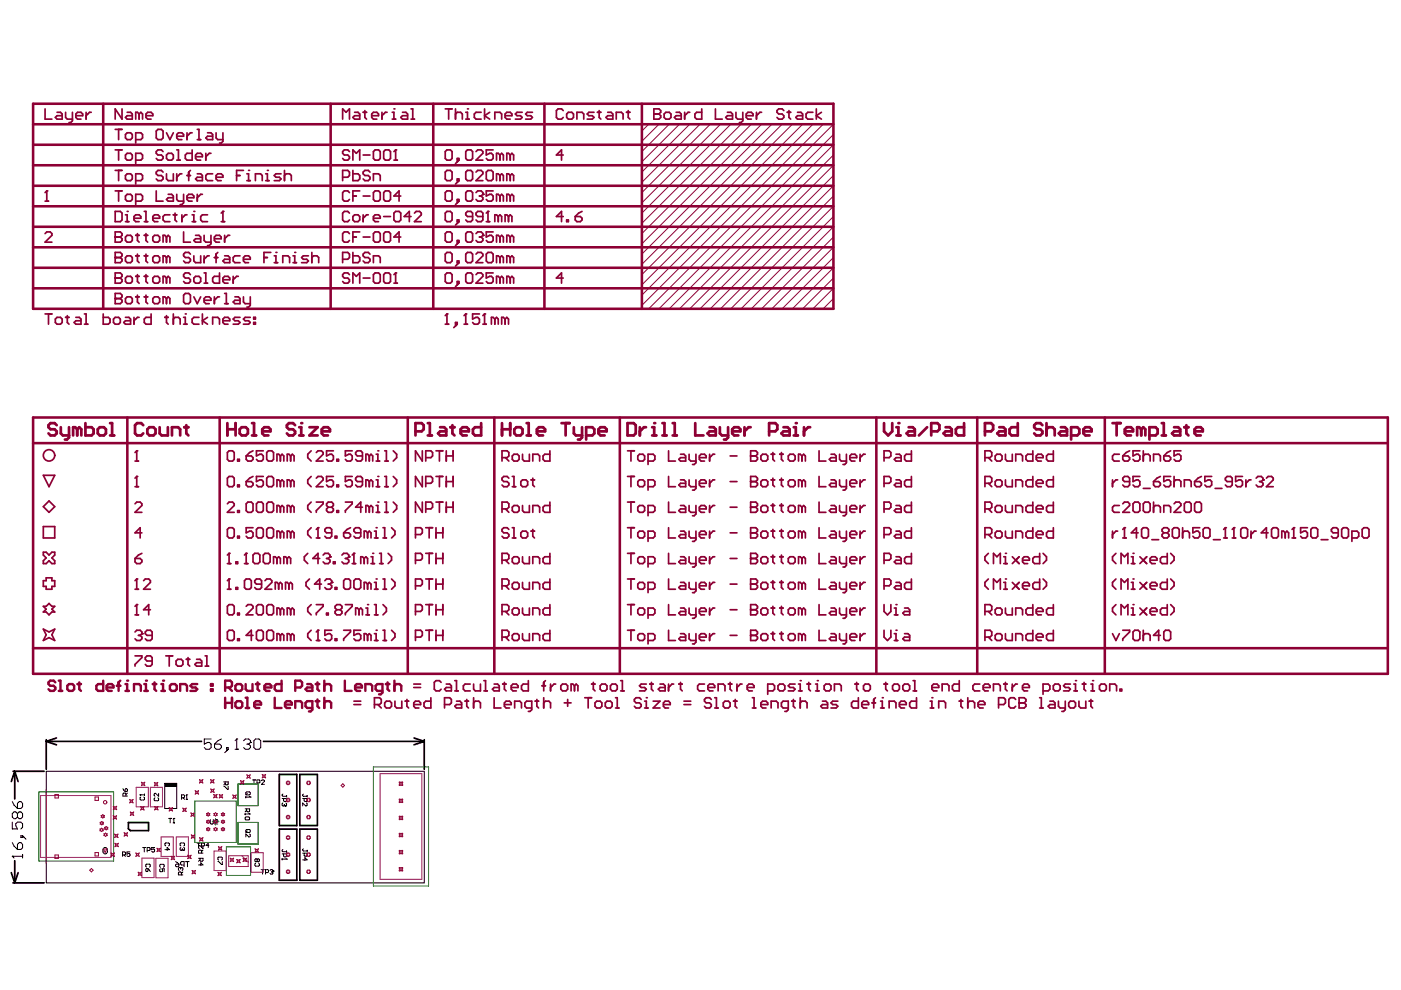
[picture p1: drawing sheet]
<svg xmlns="http://www.w3.org/2000/svg" width="297mm" height="210mm" viewBox="0 0 297 210" stroke-linecap="round" stroke-linejoin="round" font-family="sans-serif">
<g fill="none" stroke="#000" stroke-width=".21">
<path d="M9.8 163.5h80.1v23.7h-80.1zM21.9 179.9a.46 .46 0 0 1 .5-.2 .46 .46 0 0 1 .4 .5v.4a.46 .46 0 0 1-.5 .4 .46 .46 0 0 1-.5-.4zM26.1 167.2l.4 .6M26.5 167.4l.4-.2 .1 .5-.5 .1zM26.7 168.8v-.5l-.2-.1-.4 .1v.5h.9M27 168.2l-.3 .3M29.7 168.5h.1M29.7 168.5h.9M29.7 168.5l.1 .2M29.8 169l-.1 .2 .1 .4h.7l.1-.1-.1-.5M30.3 179.7h.6M30.6 179.7v.9"/>
<path d="M30.6 168.4v.3M32.8 179.7h-.7v.5l.4-.2 .3 .2-.2 .4-.5-.1M32.8 169.2l-.1 .1 .1 .5h.7l.1-.2-.1-.4M33.6 168.2v.6l-.8-.6-.1 .2 .1 .4M35.1 179.4l-.1-.2 .1-.5h.7l.1 .2-.1 .5M35.8 173.5h.6M36.1 173.5v1M36.7 174.5h.3M36.9 173.5h.1M36.9 173.5v1M36.9 173.5l-.2 .2M38.3 179.7l-.1 .4 .1 .2 .4-.2"/>
<path d="M38.3 179.4l-.1-.2 .1-.5h.7l.1 .2-.1 .5M38.5 169.2h.5l.1-.5-.1-.2h-.5v1M38.7 180v.1M38.8 169.2l.3 .3M39 179.7l.1 .4-.3 .2M39.4 169.5h.4M39.6 168.5h.1M39.6 168.5l-.2 .2M39.6 168.5v1M41.8 178.8h.6M42.1 178.8v1l.1 .1M42.7 179.4h.5l.2-.5-.2-.1h-.5v.9"/>
<path d="M43 179.3v.6l-.6-.6-.3 .2M44.3 179.2h-.6l.4-.4v.9M44.6 173.8v.7l.2 .2 .4-.2v-.7M45.5 173.9l.2-.1 .5 .1-.7 .8h.7M47.4 165.8h1v.4l-.5 .2-.1-.2v-.4M47.4 166.7l.8 .6h.2v-.6M47.8 166.1l-.4 .3M50.5 166.2h4.2v4.6h-4.2zM50.5 174.4h4.2v4.5h-4.2zM52 171.5h.9v.5l-.4 .1-.2-.1v-.5M52 172.4v.3M52 172.6h.9"/>
<path d="M52.1 168.1l.2-.2h.6l.2 .5-.2 .1h-.6zM52.1 176l.2-.1h.6l.2 .4-.2 .2h-.6zM52.1 168.8v.4M52.1 169h1M52.1 173.2h.7l.1 .5-.1 .1h-.7l-.1-.1zM52.3 171.8l-.3 .3M52.4 168.2l-.3 .3M52.4 176.2l-.3 .3M52.8 172.4l.1 .2M52.9 176.8l.2 .2-.2 .4-.8-.6v.6M52.9 168.8l.2 .2M52.9 172.6h.1"/>
<path d="M53.1 169h.1M53.5 165.4h.7M53.9 165.4v.9M54.5 166h.5l.1-.2-.1-.4h-.5v.9M55.4 165.5l.2-.1 .5 .1-.7 .8h.7M59.8 169.3h1v.5l-.5 .1-.2-.1v-.5M60 168.4l-.2 .1 .2 .3h.8M60 170.2l-.2 .5 .2 .2 .3-.2M60.3 170.7l.1 .2M60.3 170.6v.1M60.4 170.9h.1M60.6 170.2l.2 .5-.4 .2"/>
<path d="M60.8 168.7v.3M64.2 169.3h.9v.5l-.5 .1-.1-.1v-.5M64.3 180l-.1 .1 .1 .3h.8M64.3 168.4l-.1 .1 .1 .3h.8M65 170.2l.1 .2-.1 .5-.8-.7v.7M65.1 168.7v.3M26 181.3h.5l.1-.5-.1-.2h-.5v1M26.3 181.3l.3 .3M27.6 180.6h-.7v.5l.3-.2 .4 .2-.2 .5-.5-.2M30.9 184.3l.5-.1v.4l-.2 .2-.3-.2zM31.1 183.8l-.2-.1 .2-.5h.6l.1 .2-.1 .4M31.2 180.3h.5l.1-.5-.1-.1h-.5v.9"/>
<path d="M31.4 184.2l.4 .6M34 183.9l-.1-.2 .1-.4h.7l.1 .1-.1 .5M34 184.2l-.1 .2 .1 .4 .5-.1-.2-.5h.5v.6M35 180.1h.9l-.5-.4v.6M37.2 182.7l.7 .5M37.2 183.4l.2-.2h.5v.4l-.1 .2h-.4zM38.1 183.9h.1M38.1 183.9l-.3 .2 .2 .5M38.1 183.9l.2 .2M38.3 184.1v.1M38.3 184.1l.2-.2 .3 .2-.2 .5M38.5 185.5v-.5l-.2-.1-.5 .1v.5h1"/>
<path d="M38.7 180.1l.1 .2M38.8 184.9l-.3 .3M38.8 180.3h.1M39 183.4h-.5l-.2-.2v-.3l.2-.2h.5v1.1M39.4 182.7h.7M39.7 182.7v1.1M42.1 183.4h.9l-.4-.5v.6M42.1 182h.9v.4l-.4 .2-.2-.2v-.4M42.4 182.3l-.3 .3M42.7 180.9v-.5l-.1-.2-.5 .2v.5h.9M43 180.2l-.3 .4M46.2 182.7l.8 .6h.1v-.6"/>
<path d="M46.4 182.4l-.2-.2 .2-.5h.6l.1 .2-.1 .5M54.2 183l-.2 .2 .2 .5h.6l.2-.2-.2-.5M54.5 182.2l-.1-.1-.4 .1 .2 .5 .3-.1M54.5 182.2l.2-.1 .3 .1-.2 .5-.3-.1M54.5 182.2v.4M55.4 184.4h.6M55.7 184.4v.9M56.3 185h.5l.1-.1-.1-.5h-.5v.9M57.2 184.5l.5-.1 .2 .3M57.6 184.9h.1M57.7 184.9l.2 .1-.2 .3-.5-.1M57.9 184.7h.1"/>
<path d="M57.9 184.7l-.2 .2M59.8 181.1h1v.4l-.5 .2-.2-.2v-.4M59.8 182v.3M59.8 182.2h1M60 180.1l-.2 .2 .2 .3h.8M60.6 182l.2 .2M60.8 182.2h.1M60.8 180.4v.3M64.2 180.9h.9v.5l-.5 .1-.1-.1v-.5M64.2 182.3h.9l-.5-.5v.7M65.1 180.3v.3"/>
</g>
<g fill="none" stroke="#000" stroke-width=".36">
<path d="M9.8 157.2l2.2 .7M9.8 157.2h32.9M9.8 156.8v6.3M12 156.5l-2.2 .7M55.9 157.2h34M87.8 156.5l2.1 .7M89.9 157.2l-2.1 .7M89.9 156.8v6.3M2.8 163.5h6.6M3.1 163.5l.7 2.2M3.1 163.5l-.7 2.2M3.1 163.5v5.9"/>
<path d="M27.2 174.4h4.3v1.7h-3.9l-.4-.4zM59.2 175.8h3.7v10.8h-3.7zM59.2 164.2h3.7v10.8h-3.7zM63.6 175.8h3.7v10.8h-3.7zM63.6 164.2h3.7v10.8h-3.7zM2.4 185l.7 2.2M2.8 187.2h6.6M3.1 182.5v4.7M3.8 185l-.7 2.2"/>
</g>
<g fill="none" stroke="#000" stroke-width=".22">
<path d="M44.8 156.7h-1.5v1.1l.7-.4h.4l.4 .4v.7l-.4 .4h-.7l-.4-.4M45.5 157.8h1.1l.3 .3v.4l-.3 .4h-.8l-.3-.4zM46.9 156.7l-.7 .3-.7 .8M48 158.5h.4v.4h-.4zM48.4 158.9l-.7 .7M49.8 158.9h.8M50.2 156.7h.1M50.2 156.7v2.2M50.2 156.7l-.4 .3M51.7 157l.3-.3h.7l.4 .3v.4M52.4 157.8h.3M52.7 157.8l.4 .3v.4l-.4 .4h-.7l-.3-.4"/>
<path d="M53.1 157.4h.1M53.1 157.4l-.4 .4M53.8 157l.4-.3h.7l.4 .3v1.5l-.4 .4h-.7l-.4-.4zM2.6 174.3v1.5h1.1l-.4-.8v-.3l.4-.4h.7l.4 .4v.7l-.4 .4M2.6 178.7l.4 .7 .7 .7M2.6 170l.4 .7 .7 .7M3.7 172.5l.4-.4h.3l.4 .4v.7l-.4 .4h-.3l-.4-.4M3.7 172.5v.7M3.7 172.5l-.4-.4h-.3l-.4 .4v.7l.4 .4h.3l.4-.4M4.1 170h.3l.4 .3v.8l-.4 .3h-.7v-1.1zM4.1 178.7h.3l.4 .3v.7l-.4 .4h-.7v-1.1zM4.4 177.2h.4v.4h-.4z"/>
<path d="M4.8 177.2l.7 .7M34.9 166.1h2.6v5.3h-2.6zM2.6 181.6h.1M2.6 181.6h2.2M2.6 181.6l.4 .3M4.8 181.2v.7"/>
</g>
<path d="M34.9 166.1h2.6v.6h-2.6z" fill-rule="evenodd" fill="#000"/>
<path d="M8.2 167.9h15.9v14.7h-15.9zM41.3 169.8h8.8v8.8h-8.8zM45 174.2h1.4M45.7 173.5v1.4M48 179.5h5.1v6.1h-5.1zM50.5 166.2h4.2v4.6h-4.2zM50.5 174.4h4.2v4.5h-4.2zM79.2 162.6h11.7v25.3h-11.7z" fill="none" stroke="#008000" stroke-width=".21"/>
<g fill="none" stroke="#800080" stroke-width=".21">
<path d="M8.6 168.7h14.9v13.1h-14.9zM9.8 167.4v15.7M28.9 166.9h2.5v4.2h-2.5zM31.9 166.9h2.5v4.2h-2.5zM34.2 177.4h2.5v4.2h-2.5zM37.4 177.4h2.5v4.2h-2.5zM80.6 164h8.8v22.4h-8.8zM30.1 181.9h2.6v4.2h-2.6zM33.1 182h2.5v4.1h-2.5zM45.4 180.4h2.6v4.2h-2.6zM48.5 181.4h4.1v2.3h-4.1zM51.3 181.4l1.3 1.4"/>
<path d="M53.2 180.8h2.6v4.1h-2.6z"/>
</g>
<path d="M9.2 111.6h2.4v2.5h-2.4zM9.2 117.1h.6l.6 .6 .6-.6h.6v.6l-.6 .6 .6 .6v.6h-.6l-.6-.6-.6 .6h-.6v-.6l.6-.6-.6-.6zM9.2 107.4l1.2-1.2 1.2 1.2-1.2 1.2zM9.2 100.8h2.4l-1.2 2.4zM9.2 128.6h.6l.6-.6 .6 .6h.6l-.6 .6 .6 .6h-.6l-.6 .6-.6-.6h-.6l.6-.6zM9.2 123.1h.6v-.6h1.2v.6h.6v1.2h-.6v.6h-1.2v-.6h-.6zM9.2 133.4l1.2 .6 1.2-.6-.6 1.2 .6 1.2-1.2-.6-1.2 .6 .6-1.2z" fill="none" stroke="#8d0034" stroke-width=".36"/>
<g fill="none" stroke="#8d0034" stroke-width=".54">
<path d="M7 22h169.7v43.5h-169.7zM7 26.3h169.7M7 30.7h169.7M7 35h169.7M7 39.4h169.7M21.9 22v43.5M70.1 22v43.5M91.9 22v43.5M115.4 22v43.5M136.1 22v43.5M7 43.7h169.7M7 48.1h169.7"/>
<path d="M7 52.4h169.7M7 56.8h169.7M7 61.1h169.7M7 88.5h287.2v54.4h-287.2zM7 94h287.2M27 88.5v54.4M46.6 88.5v54.4M86.5 88.5v54.4M104.8 88.5v54.4M131.4 88.5v54.4M185.8 88.5v54.4M207.2 88.5v54.4"/>
<path d="M234.2 88.5v54.4M7 137.4h287.2"/>
</g>
<g fill="none" stroke="#8d0034" stroke-width=".21">
<path d="M137.5 26.3l-1.4 1.5M139.7 26.3l-3.6 3.7M141.9 26.3l-5.8 5.8M144.1 26.3l-8 8M146.2 26.3l-10.1 10.2M148.4 26.3l-12.3 12.4M150.6 26.3l-14.5 14.5M152.8 26.3l-16.7 16.7M154.9 26.3l-18.8 18.9M157.1 26.3l-21 21M159.3 26.3l-23.2 23.2M161.5 26.3l-25.4 25.4"/>
<path d="M163.6 26.3l-27.5 27.6M165.8 26.3l-29.7 29.7M168 26.3l-31.9 31.9M170.2 26.3l-34.1 34.1M172.4 26.3l-36.3 36.3M174.5 26.3l-38.4 38.4M176.7 26.3l-39.2 39.2M176.7 28.5l-37 37M176.7 30.7l-34.8 34.8M176.7 32.9l-32.6 32.6M176.7 35l-30.5 30.5M176.7 37.2l-28.3 28.3"/>
<path d="M176.7 39.4l-26.1 26.1M176.7 41.6l-23.9 23.9M176.7 43.7l-21.8 21.8M176.7 45.9l-19.6 19.6M176.7 48.1l-17.4 17.4M176.7 50.3l-15.2 15.2M176.7 52.4l-13.1 13.1M176.7 54.6l-10.9 10.9M176.7 56.8l-8.7 8.7M176.7 59l-6.5 6.5M176.7 61.1l-4.3 4.4M176.7 63.3l-2.2 2.2"/>
<path d="M11.7 168.5h.7v.7h-.7zM20.1 169h.8v.7h-.8zM21.2 175.8l.3-.2 .4 .2-.2 .2 .2 .1-.4 .2-.3-.2 .2-.1zM21.2 174.3l.4-.1 .3 .1-.1 .2 .1 .2-.3 .2-.4-.2 .2-.2zM21.4 172.9l.4-.2 .4 .2-.2 .2 .2 .2-.4 .1-.4-.1 .2-.2zM22 176.8l.4-.2 .4 .2-.2 .2 .2 .2-.4 .1-.4-.1 .2-.2zM22.1 175.4l.4-.2 .4 .2-.2 .2 .2 .2-.4 .2-.4-.2 .2-.2zM24 173l.4 .1 .3-.1-.2 .3 .2 .4-.3-.2-.4 .2 .2-.4zM24 170.9l.4 .2 .3-.2-.1 .4 .1 .4-.3-.2-.4 .2 .2-.4zM24.3 176.8l.4 .2 .3-.2-.2 .4 .2 .4-.3-.2-.4 .2 .2-.4zM24.4 178.8l.3 .2 .4-.2-.2 .4 .2 .3-.4-.2-.3 .2 .2-.3zM26.3 176.5l.4 .2 .3-.2-.1 .4 .1 .4-.3-.2-.4 .2 .2-.4z"/>
<path d="M27.5 169.5l.4 .2 .3-.2-.2 .4 .2 .3-.3-.2-.4 .2 .2-.3zM27.6 172.2l.4 .1 .4-.1-.2 .3 .2 .4-.4-.2-.4 .2 .2-.4zM29.8 171l.4 .2 .3-.2-.1 .4 .1 .3-.3-.1-.4 .1 .2-.3zM30 165.8l.3 .2 .4-.2-.2 .4 .2 .4-.4-.2-.3 .2 .2-.4zM32.7 165.9l.4 .2 .4-.2-.2 .3 .2 .4-.4-.2-.4 .2 .2-.4zM32.8 171l.3 .2 .4-.2-.2 .4 .2 .3-.4-.2-.3 .2 .2-.3zM33.3 179.8l.3 .2 .4-.2-.2 .4 .2 .4-.4-.2-.3 .2 .2-.4zM35.9 171.2l.3 .2 .4-.2-.2 .4 .2 .3-.4-.1-.3 .1 .1-.3zM38.8 171.3l.3 .2 .4-.2-.2 .4 .2 .4-.4-.2-.3 .2 .1-.4zM40.5 172.4l.3 .1 .4-.1-.2 .3 .2 .4-.4-.2-.3 .2 .2-.4zM40.6 177l.3 .2 .4-.2-.2 .4 .2 .3-.4-.1-.3 .1 .1-.3zM41.4 167.6l.3 .2 .4-.2-.2 .4 .2 .4-.4-.2-.3 .2 .2-.4z"/>
<path d="M42.3 165.3l.3 .2 .4-.2-.2 .4 .2 .3-.4-.2-.3 .2 .2-.3zM42.3 177.6l.4 .2 .3-.2-.1 .4 .1 .3-.3-.2-.4 .2 .2-.3zM43.8 172.5l.3-.2 .4 .2-.2 .2 .2 .1-.4 .2-.3-.2 .2-.1zM43.8 174.1l.3-.2 .4 .2-.2 .1 .2 .2-.4 .2-.3-.2 .2-.2zM43.8 175.6l.3-.2 .4 .2-.2 .2 .2 .2-.4 .2-.3-.2 .2-.2zM44.6 165.3l.4 .2 .4-.2-.2 .4 .2 .3-.4-.2-.4 .2 .2-.3zM44.7 167.3l.3 .2 .4-.2-.2 .3 .2 .4-.4-.2-.3 .2 .2-.4zM45.3 168.4l.4 .2 .3-.2-.2 .4 .2 .4-.3-.2-.4 .2 .2-.4zM45.3 172.5l.4-.2 .4 .2-.2 .2 .2 .1-.4 .2-.4-.2 .2-.1zM45.3 174.1l.4-.2 .4 .2-.2 .1 .2 .2-.4 .2-.4-.2 .2-.2zM45.3 175.6l.4-.2 .4 .2-.2 .2 .2 .2-.4 .2-.4-.2 .2-.2zM46.3 179.5l.4 .2 .3-.2-.2 .4 .2 .3-.3-.1-.4 .1 .2-.3z"/>
<path d="M46.5 168.5l.3 .1 .4-.1-.2 .3 .2 .4-.4-.2-.3 .2 .2-.4zM46.9 172.5l.4-.2 .3 .2-.1 .2 .1 .1-.3 .2-.4-.2 .2-.1zM46.9 175.6l.4-.2 .3 .2-.1 .2 .1 .2-.3 .2-.4-.2 .2-.2zM46.9 174.1l.4-.2 .3 .2-.1 .1 .1 .2-.3 .2-.4-.2 .2-.2zM49.4 168.6l.3 .1 .4-.1-.2 .3 .2 .4-.4-.2-.3 .2 .1-.4zM51 165.5l.4 .2 .3-.2-.2 .4 .2 .3-.3-.1-.4 .1 .2-.3zM52.3 164.3l.4 .2 .4-.2-.2 .3 .2 .4-.4-.2-.4 .2 .2-.4zM54.1 180l.3 .1 .4-.1-.2 .3 .2 .4-.4-.2-.3 .2 .2-.4zM55.6 164.2l.4 .2 .3-.2-.2 .4 .2 .3-.3-.2-.4 .2 .2-.3zM60.7 177.4h.2v-.2h.4v.2h.1v.4h-.1v.2h-.4v-.2h-.2zM60.7 173.1h.2v-.2h.4v.2h.1v.3h-.1v.2h-.4v-.2h-.2zM60.7 169.4h.2v-.1h.4v.1h.1v.4h-.1v.2h-.4v-.2h-.2z"/>
<path d="M60.7 165.8h.2v-.2h.4v.2h.1v.4h-.1v.2h-.4v-.2h-.2zM65.1 177.4h.1v-.2h.4v.2h.2v.4h-.2v.2h-.4v-.2h-.1zM65.1 173.1h.1v-.2h.4v.2h.2v.3h-.2v.2h-.4v-.2h-.1zM65.1 169.4h.1v-.1h.4v.1h.2v.4h-.2v.2h-.4v-.2h-.1zM65.1 165.8h.1v-.2h.4v.2h.2v.4h-.2v.2h-.4v-.2h-.1zM72.3 166.5l.4-.3 .3 .3-.3 .4zM84.7 165.8l.3 .2 .4-.2-.2 .4 .2 .3-.4-.1-.3 .1 .1-.3zM84.7 169.4l.3 .2 .4-.2-.2 .4 .2 .4-.4-.2-.3 .2 .1-.4zM84.7 173.1l.3 .1 .4-.1-.2 .3 .2 .4-.4-.2-.3 .2 .1-.4zM84.7 176.7l.3 .2 .4-.2-.2 .3 .2 .4-.4-.2-.3 .2 .1-.4zM11.7 181.3h.7v.7h-.7zM19 184.5l.4-.4 .3 .4-.3 .4z"/>
<path d="M20.1 180.8h.8v.7h-.8zM21.9 180h.8l-.4 .7zM23.5 180.9l.4 .1 .4-.1-.2 .3 .2 .4-.4-.2-.4 .2 .2-.4zM28.8 180.9l.4 .1 .3-.1-.2 .3 .2 .4-.3-.2-.4 .2 .2-.4zM29.3 184.9l.4 .2 .3-.2-.2 .4 .2 .4-.3-.2-.4 .2 .2-.4zM36.3 181.6l.4 .1 .3-.1-.2 .3 .2 .4-.3-.2-.4 .2 .2-.4zM39.8 181.3l.4 .2 .3-.2-.2 .4 .2 .4-.3-.2-.4 .2 .2-.4zM40.7 184.5l.4 .2 .4-.2-.2 .4 .2 .4-.4-.2-.4 .2 .2-.4zM46.2 184.9l.4 .2 .3-.2-.1 .4 .1 .4-.3-.2-.4 .2 .2-.4zM48.8 182l.4 .1 .3-.1-.1 .3 .1 .4-.3-.2-.4 .2 .2-.4zM50.2 182.2l.4 .2 .3-.2-.2 .4 .2 .3-.3-.1-.4 .1 .2-.3zM51.5 182l.4 .1 .4-.1-.2 .3 .2 .4-.4-.2-.4 .2 .2-.4z"/>
<path d="M60.7 184.7h.2v-.2h.4v.2h.1v.3h-.1v.2h-.4v-.2h-.2zM60.7 181h.2v-.1h.4v.1h.1v.4h-.1v.2h-.4v-.2h-.2zM65.1 184.7h.1v-.2h.4v.2h.2v.3h-.2v.2h-.4v-.2h-.1zM65.1 181h.1v-.1h.4v.1h.2v.4h-.2v.2h-.4v-.2h-.1zM84.7 183.9l.3 .2 .4-.2-.2 .4 .2 .4-.4-.2-.3 .2 .1-.4zM84.7 180.3l.3 .2 .4-.2-.2 .4 .2 .3-.4-.1-.3 .1 .1-.3z"/>
</g>
<path d="M11.7 144.7l-.3-.4h-.8l-.3 .4v.3l.3 .4h.8l.3 .4v.3l-.3 .4h-.8l-.3-.4M12.5 144.3h.3v2.2M12.5 146.5h.7M14.3 145.4l.3-.4h.8l.3 .4v.7l-.3 .4h-.8l-.3-.4zM16.4 145h.8M16.8 144.7v1.4l.4 .4M21.9 144.3v2.2h-1.1l-.4-.4v-.7l.4-.4h1.1M22.6 145.8h1.5v-.4l-.4-.4h-.7l-.4 .4v.7l.4 .4h.7M24.8 145.4h.7M25.5 144.3l-.4 .4v1.8M26.6 146.5h.7M26.6 145h.4v1.5" fill="none" stroke="#8d0034" stroke-width=".51"/>
<circle cx="27" cy="144.3" r=".25" fill="#8d0034"/>
<path d="M28.4 146.5v-1.5h1.1l.4 .4v1.1M30.6 145h.3v1.5M30.6 146.5h.7" fill="none" stroke="#8d0034" stroke-width=".51"/>
<circle cx="30.9" cy="144.3" r=".25" fill="#8d0034"/>
<path d="M32.4 145h.7M32.8 144.7v1.4l.3 .4M34.2 145h.4v1.5M34.2 146.5h.7" fill="none" stroke="#8d0034" stroke-width=".51"/>
<circle cx="34.6" cy="144.3" r=".25" fill="#8d0034"/>
<g fill="none" stroke="#8d0034" stroke-width=".51">
<path d="M36 145.4l.4-.4h.7l.4 .4v.7l-.4 .4h-.7l-.4-.4zM38.2 146.5v-1.5h1.1l.3 .4v1.1M41.8 145h-1.1l-.3 .4 .3 .4h.8l.3 .3-.3 .4h-1.1M44.7 146.1h.4v.4h-.4zM44.7 145h.4v.4h-.4zM47.7 145.8h1.1l.4-.4v-.7l-.4-.4h-1.1v2.2M48.5 145.8l.7 .7M49.9 145.4l.4-.4h.7l.4 .4v.7l-.4 .4h-.7l-.4-.4zM52.1 145v1.1l.3 .4h1.1v-1.5M54.3 145h.7M54.6 144.7v1.4l.4 .4M56.1 145.8h1.4v-.4l-.3-.4h-.8l-.3 .4v.7l.3 .4h.8"/>
<path d="M59.7 144.3v2.2h-1.1l-.4-.4v-.7l.4-.4h1.1M62.6 145.8h1.1l.3-.4v-.7l-.3-.4h-1.1v2.2M65.1 145h.8l.3 .4v1.1h-1.1l-.3-.4 .3-.3h1.1M66.9 145h.8M67.3 144.7v1.4l.4 .4M68.8 145.4l.3-.4h.7l.4 .4v1.1M68.8 144.3v2.2M73.1 144.3v2.2h1.5M75.3 145.8h1.4v-.4l-.3-.4h-.7l-.4 .4v.7l.4 .4h.7M77.5 146.5v-1.5h1.1l.3 .4v1.1M81.1 146.5h-1.1l-.4-.4v-.7l.4-.4h1.1v1.9l-.4 .3h-.3M81.8 145h.7"/>
<path d="M82.2 144.7v1.4l.3 .4M83.6 145.4l.4-.4h.7l.4 .4v1.1M83.6 144.3v2.2"/>
</g>
<g fill="none" stroke="#8d0034" stroke-width=".36">
<path d="M87.7 145.8h1.5M87.7 145h1.5M93.5 144.7l-.3-.4h-.8l-.3 .4v1.4l.3 .4h.8l.3-.4M94.6 145h.7l.4 .4v1.1h-1.1l-.3-.4 .3-.3h1.1M96.4 144.3h.4v2.2M96.4 146.5h.8M99.7 145h-1.1l-.4 .4v.7l.4 .4h1.1M100.4 145v1.1l.4 .4h1.1v-1.5M102.6 144.3h.4v2.2M102.6 146.5h.7M104.8 145h.7l.4 .4v1.1h-1.1l-.4-.4 .4-.3h1.1M106.6 145h.7"/>
<path d="M106.9 144.7v1.4l.4 .4M108.4 145.8h1.4v-.4l-.3-.4h-.7l-.4 .4v.7l.4 .4h.7M112 144.3v2.2h-1.1l-.3-.4v-.7l.3-.4h1.1M114.9 145.4h.7M115.6 144.3l-.3 .4v1.8M116.7 145v1.5M117.8 145h-.3l-.8 .8M118.9 145.4l.4-.4h.7l.4 .4v.7l-.4 .4h-.7l-.4-.4zM121.8 145.4l-.4-.4h-.3v1.5M121.8 145.4v1.1M121.8 145.4l.4-.4 .3 .4v1.1M125.4 145h.8"/>
<path d="M125.8 144.7v1.4l.4 .4M127.2 145.4l.4-.4h.7l.4 .4v.7l-.4 .4h-.7l-.4-.4zM129.4 145.4l.4-.4h.7l.4 .4v.7l-.4 .4h-.7l-.4-.4zM131.6 144.3h.4v2.2M131.6 146.5h.7M137 145h-1.1l-.3 .4 .3 .4h.8l.3 .3-.3 .4h-1.1M137.8 145h.7M138.1 144.7v1.4l.4 .4M139.9 145h.8l.3 .4v1.1h-1.1l-.3-.4 .3-.3h1.1M141.7 145v1.5M142.8 145h-.3l-.8 .8M143.9 145h.7"/>
<path d="M144.3 144.7v1.4l.3 .4M149.4 145h-1.1l-.4 .4v.7l.4 .4h1.1M150.1 145.8h1.4v-.4l-.3-.4h-.8l-.3 .4v.7l.3 .4h.8M152.3 146.5v-1.5h1l.4 .4v1.1M154.4 145h.8M154.8 144.7v1.4l.4 .4M156.2 145v1.5M157.3 145h-.3l-.8 .8M158.4 145.8h1.5v-.4l-.4-.4h-.7l-.4 .4v.7l.4 .4h.7M162.8 146.5h1.1l.3-.4v-.7l-.3-.4h-1.1v2.2M165.3 145h.7l.4 .4v.7l-.4 .4h-.7l-.4-.4v-.7zM168.6 145h-1.1l-.4 .4 .4 .4h.7l.4 .3-.4 .4h-1.1"/>
<path d="M169.3 145h.4v1.5M169.3 146.5h.7"/>
</g>
<circle cx="169.7" cy="144.3" r=".18" fill="#8d0034"/>
<path d="M171.1 145h.7M171.5 144.7v1.4l.3 .4M172.9 145h.4v1.5M172.9 146.5h.7" fill="none" stroke="#8d0034" stroke-width=".36"/>
<circle cx="173.3" cy="144.3" r=".18" fill="#8d0034"/>
<g fill="none" stroke="#8d0034" stroke-width=".36">
<path d="M174.7 145.4l.4-.4h.7l.4 .4v.7l-.4 .4h-.7l-.4-.4zM176.9 146.5v-1.5h1.1l.4 .4v1.1M181.3 145h.7M181.6 144.7v1.4l.4 .4M183.1 145.4l.3-.4h.8l.3 .4v.7l-.3 .4h-.8l-.3-.4zM187.4 145h.8M187.8 144.7v1.4l.4 .4M189.2 145.4l.4-.4h.7l.4 .4v.7l-.4 .4h-.7l-.4-.4zM191.4 145.4l.4-.4h.7l.4 .4v.7l-.4 .4h-.7l-.4-.4zM193.6 146.5h.7M193.6 144.3h.4v2.2M197.6 145.8h1.4v-.4l-.3-.4h-.8l-.3 .4v.7l.3 .4h.8"/>
<path d="M199.8 146.5v-1.5h1l.4 .4v1.1M203.4 144.3v2.2h-1.1l-.4-.4v-.7l.4-.4h1.1M207.7 145h-1.1l-.3 .4v.7l.3 .4h1.1M208.5 145.8h1.4v-.4l-.4-.4h-.7l-.3 .4v.7l.3 .4h.7M210.6 146.5v-1.5h1.1l.4 .4v1.1M212.8 145h.7M213.2 144.7v1.4l.3 .4M214.6 145v1.5M215.7 145h-.4l-.7 .8M216.8 145.8h1.4v-.4l-.3-.4h-.7l-.4 .4v.7l.4 .4h.7M221.1 146.5h1.1l.4-.4v-.7l-.4-.4h-1.1v2.2M223.3 145.4l.4-.4h.7l.4 .4v.7l-.4 .4h-.7l-.4-.4z"/>
<path d="M226.9 145h-1l-.4 .4 .4 .4h.7l.3 .3-.3 .4h-1.1M227.7 146.5h.7M227.7 145h.3v1.5"/>
</g>
<circle cx="228" cy="144.3" r=".18" fill="#8d0034"/>
<path d="M229.5 145h.7M229.8 144.7v1.4l.4 .4M231.3 145h.4v1.5M231.3 146.5h.7" fill="none" stroke="#8d0034" stroke-width=".36"/>
<circle cx="231.7" cy="144.3" r=".18" fill="#8d0034"/>
<g fill="none" stroke="#8d0034" stroke-width=".36">
<path d="M75 149.4h1.5M75 148.7h1.5M79.4 149.4h1.1l.3-.4v-.7l-.3-.4h-1.1v2.2M80.1 149.4l.7 .7M81.6 149l.3-.3h.7l.4 .3v.7l-.4 .4h-.7l-.3-.4zM83.7 148.7v1l.4 .4h1.1v-1.4M85.9 148.7h.7M86.3 148.3v1.4l.3 .4M87.7 149.4h1.5v-.4l-.4-.3h-.7l-.4 .3v.7l.4 .4h.7M91.4 147.9v2.2h-1.1l-.4-.4v-.7l.4-.3h1.1M94.3 149.4h1l.4-.4v-.7l-.4-.4h-1v2.2M96.8 148.7h.7l.4 .3v1.1h-1.1l-.4-.4 .4-.3h1.1"/>
<path d="M98.6 148.7h.7M99 148.3v1.4l.3 .4M100.4 149l.4-.3h.7l.4 .3v1.1M100.4 147.9v2.2M104.8 147.9v2.2h1.4M106.9 149.4h1.5v-.4l-.4-.3h-.7l-.4 .3v.7l.4 .4h.7M109.1 150.1v-1.4h1.1l.4 .3v1.1M112.7 150.1h-1l-.4-.4v-.7l.4-.3h1v1.8l-.3 .3h-.4M113.5 148.7h.7M113.8 148.3v1.4l.4 .4M115.3 149l.3-.3h.8l.3 .3v1.1M115.3 147.9v2.2"/>
<path d="M119.6 149h1.5M120.4 148.3v1.4M124 147.9h1.4M124.7 147.9v2.2M126.2 149l.3-.3h.7l.4 .3v.7l-.4 .4h-.7l-.3-.4zM128.3 149l.4-.3h.7l.4 .3v.7l-.4 .4h-.7l-.4-.4zM130.5 147.9h.4v2.2M130.5 150.1h.7M135.9 148.3l-.3-.4h-.7l-.4 .4v.4l.4 .3h.7l.3 .4v.3l-.3 .4h-.7l-.4-.4M136.7 148.7h.3v1.4M136.7 150.1h.7M233.1 145.4l.4-.4h.7l.4 .4v.7l-.4 .4h-.7l-.4-.4z"/>
<path d="M235.3 146.5v-1.5h1.1l.3 .4v1.1M237.5 146.1h.3v.4h-.3z"/>
</g>
<g fill="none" stroke="#8d0034" stroke-width=".51">
<path d="M47.7 147.9v2.2M47.7 149h1.5M49.2 147.9v2.2M49.9 149l.4-.3h.7l.4 .3v.7l-.4 .4h-.7l-.4-.4zM52.1 150.1h.7M52.1 147.9h.3v2.2M53.9 149.4h1.4v-.4l-.3-.3h-.7l-.4 .3v.7l.4 .4h.7M58.2 147.9v2.2h1.5M60.4 149.4h1.5v-.4l-.4-.3h-.7l-.4 .3v.7l.4 .4h.7M62.6 150.1v-1.4h1.1l.3 .3v1.1M66.2 150.1h-1.1l-.3-.4v-.7l.3-.3h1.1v1.8l-.3 .3h-.4M66.9 148.7h.8"/>
<path d="M67.3 148.3v1.4l.4 .4M68.8 149l.3-.3h.7l.4 .3v1.1M68.8 147.9v2.2"/>
</g>
<circle cx="137" cy="147.9" r=".18" fill="#8d0034"/>
<g fill="none" stroke="#8d0034" stroke-width=".36">
<path d="M138.5 148.7h1.4l-1.4 1.4h1.4M140.7 149.4h1.4v-.4l-.4-.3h-.7l-.3 .3v.7l.3 .4h.7M145 148.7h1.5M145 149.4h1.5M150.8 148.3l-.4-.4h-.7l-.3 .4v.4l.3 .3h.7l.4 .4v.3l-.4 .4h-.7l-.3-.4M151.5 150.1h.8M151.5 147.9h.4v2.2M153.3 149l.4-.3h.7l.4 .3v.7l-.4 .4h-.7l-.4-.4zM155.5 148.7h.7M155.9 148.3v1.4l.3 .4M159.5 150.1h.7M159.5 147.9h.4v2.2"/>
<path d="M161.3 149.4h1.5v-.4l-.4-.3h-.7l-.4 .3v.7l.4 .4h.7M163.5 150.1v-1.4h1.1l.3 .3v1.1M167.1 150.1h-1.1l-.3-.4v-.7l.3-.3h1.1v1.8l-.3 .3h-.4M167.8 148.7h.8M168.2 148.3v1.4l.4 .4M169.7 149l.3-.3h.7l.4 .3v1.1M169.7 147.9v2.2M174.4 148.7h.7l.4 .3v1.1h-1.1l-.4-.4 .4-.3h1.1M177.6 148.7h-1.1l-.3 .3 .3 .4h.8l.3 .3-.3 .4h-1.1M182 147.9v2.2h-1.1l-.4-.4v-.7l.4-.3h1.1M182.7 149.4h1.5v-.4l-.4-.3h-.7l-.4 .3v.7l.4 .4h.7M184.9 149h.7"/>
<path d="M185.6 147.9l-.3 .4v1.8M186.7 148.7h.4v1.4M186.7 150.1h.7"/>
</g>
<circle cx="187.1" cy="147.9" r=".18" fill="#8d0034"/>
<path d="M188.5 150.1v-1.4h1.1l.4 .3v1.1M190.7 149.4h1.4v-.4l-.3-.3h-.7l-.4 .3v.7l.4 .4h.7M194.3 147.9v2.2h-1.1l-.3-.4v-.7l.3-.3h1.1M197.2 148.7h.4v1.4M197.2 150.1h.7" fill="none" stroke="#8d0034" stroke-width=".36"/>
<circle cx="197.6" cy="147.9" r=".18" fill="#8d0034"/>
<path d="M199 150.1v-1.4h1.1l.4 .3v1.1M203.4 148.7h.7M203.7 148.3v1.4l.4 .4M205.2 149l.4-.3h.7l.3 .3v1.1M205.2 147.9v2.2M207.4 149.4h1.4v-.4l-.3-.3h-.8l-.3 .3v.7l.3 .4h.8M211.7 149.4h1.1l.4-.4v-.7l-.4-.4h-1.1v2.2M215.3 148.3l-.3-.4h-.7l-.4 .4v1.4l.4 .4h.7l.3-.4M216.1 147.9v2.2h1.1l.3-.4v-.3l-.3-.4h-1.1" fill="none" stroke="#8d0034" stroke-width=".36"/>
<circle cx="216.1" cy="149" r=".18" fill="#8d0034"/>
<path d="M28.6 134l.4-.4h.7l.4 .4v.4M216.1 147.9h1.1l.3 .4v.4l-.3 .3h-1.1M220.4 147.9h.4v2.2M220.4 150.1h.7M222.6 148.7h.7l.4 .3v1.1h-1.1l-.4-.4 .4-.3h1.1M224.4 148.7v1l.4 .4h1.1M225.9 148.7v1.8l-.4 .3h-.4M226.6 149l.3-.3h.8l.3 .3v.7l-.3 .4h-.8l-.3-.4zM228.8 148.7v1l.3 .4h1.1v-1.4M230.9 148.7h.8M231.3 148.3v1.4l.4 .4" fill="none" stroke="#8d0034" stroke-width=".36"/>
<path d="M12 90.2l-.4-.5h-.9l-.4 .5v.4l.4 .4h.9l.4 .5v.4l-.4 .4h-.9l-.4-.4M12.9 90.6v1.3l.4 .4h1.3M14.6 90.6v2.2l-.4 .4h-.4M16.4 91l.4-.4 .4 .4v1.3M16.4 91l-.5-.4h-.4v1.7M16.4 91v1.3M18.1 89.7v2.6h1.3l.5-.4v-.9l-.5-.4h-1.3M20.7 91l.5-.4h.8l.5 .4v.9l-.5 .4h-.8l-.5-.4zM23.3 89.7h.5v2.6M23.3 92.3h.9" fill="none" stroke="#8d0034" stroke-width=".58"/>
<circle cx="30.1" cy="134.4" r=".18" fill="#8d0034"/>
<path d="M28.6 130.4h.8M29 128.2v2.2M29.4 134.7h.3M29.7 134.7l.4 .4v.3l-.4 .4h-.7l-.4-.4M30.1 134.4l-.4 .3M32.3 134.7h-1.1l-.4-.3v-.4l.4-.4h.7l.4 .4v1.4l-.4 .4h-.7l-.4-.4" fill="none" stroke="#8d0034" stroke-width=".36"/>
<circle cx="29" cy="128.2" r=".18" fill="#8d0034"/>
<path d="M28.6 124.9h.8M29 128.2l-.4 .4M29 122.8v2.1M31.9 129.3h-1.5l1.1-1.1v2.2" fill="none" stroke="#8d0034" stroke-width=".36"/>
<circle cx="29" cy="122.8" r=".18" fill="#8d0034"/>
<path d="M28.6 118.4h1.1l.4 .4v.3l-.4 .4h-.7l-.4-.4zM28.6 106.8l.4-.3h.7l.4 .3v.4l-1.5 1.4h1.5M28.6 103.2h.8M29 101v2.2M30.1 117.3l-.7 .4-.8 .7M30.1 113h-1.5l1.1-1.1v2.2M29 122.8l-.4 .3M30.4 123.1l.4-.3h.7l.4 .3v.4l-1.5 1.4h1.5" fill="none" stroke="#8d0034" stroke-width=".36"/>
<circle cx="29" cy="101" r=".18" fill="#8d0034"/>
<path d="M28.6 97.8h.8M29 95.6v2.2M29 101l-.4 .4" fill="none" stroke="#8d0034" stroke-width=".36"/>
<circle cx="29" cy="95.6" r=".18" fill="#8d0034"/>
<g fill="none" stroke="#8d0034" stroke-width=".36">
<path d="M29 95.6l-.4 .3M28.6 139.1h1.5v.3l-1.5 1.5v.3M35.2 139.1h1.4M35.9 139.1v2.1M39.5 139.8h.7M39.9 139.4v1.5l.3 .3M41.7 139.8h.7l.4 .3v1.1h-1.1l-.4-.3 .4-.4h1.1M43.5 139.1h.4v2.1M48.2 134l.4-.4h.7l.4 .4v1.4l-.4 .4h-.7l-.4-.4zM50.4 135.4h.3v.4h-.3zM53.6 134.7h-1.4l1.1-1.1v2.2M54.4 134l.3-.4h.8l.3 .4v1.4l-.3 .4h-.8l-.3-.4z"/>
<path d="M56.5 134l.4-.4h.7l.4 .4v1.4l-.4 .4h-.7l-.4-.4zM59.4 134.7l-.3-.3h-.4v1.4M59.4 134.7v1.1M59.4 134.7l.4-.3 .4 .3v1.1M61.6 134.7l-.3-.3h-.4v1.4M61.6 134.7v1.1M61.6 134.7l.4-.3 .3 .3v1.1M66 133.6l-.8 .8v.7l.8 .7M67.1 135.8h.7M67.4 133.6v2.2M32.3 140.1h-1.1l-.4-.3v-.4l.4-.3h.7l.4 .3v1.5l-.4 .3h-.7l-.4-.3M37.3 140.1l.4-.3h.7l.4 .3v.8l-.4 .3h-.7l-.4-.3z"/>
<path d="M43.5 141.2h.7"/>
</g>
<path d="M30.4 90.2l-.5-.5h-.8l-.5 .5v1.7l.5 .4h.8l.5-.4M31.2 91l.5-.4h.8l.5 .4v.9l-.5 .4h-.8l-.5-.4zM33.8 90.6v1.3l.5 .4h1.3v-1.7M36.5 92.3v-1.7h1.3l.4 .4v1.3M39.1 90.6h.8M39.5 90.2v1.7l.4 .4" fill="none" stroke="#8d0034" stroke-width=".58"/>
<circle cx="67.4" cy="133.6" r=".18" fill="#8d0034"/>
<path d="M67.4 133.6l-.3 .4M70.3 133.6h-1.4v1.1l.7-.3h.4l.3 .3v.7l-.3 .4h-.8l-.3-.4M71 135.4h.4v.4h-.4zM72.9 133.6h1.4v.4l-1.4 1.4v.4M76.5 133.6h-1.5v1.1l.8-.3h.3l.4 .3v.7l-.4 .4h-.7l-.4-.4M77.9 134.7l-.3-.3h-.4v1.4M77.9 134.7v1.1M77.9 134.7l.4-.3 .4 .3v1.1M79.4 134.4h.3v1.4M79.4 135.8h.7" fill="none" stroke="#8d0034" stroke-width=".36"/>
<circle cx="79.7" cy="133.6" r=".18" fill="#8d0034"/>
<g fill="none" stroke="#8d0034" stroke-width=".36">
<path d="M48.2 128.6l.4-.4h.7l.4 .4v1.4l-.4 .4h-.7l-.4-.4zM50.4 130h.3v.4h-.3zM52.2 128.6l.4-.4h.7l.3 .4v.3l-1.4 1.5h1.4M54.4 128.6l.3-.4h.8l.3 .4v1.4l-.3 .4h-.8l-.3-.4zM56.5 128.6l.4-.4h.7l.4 .4v1.4l-.4 .4h-.7l-.4-.4zM59.4 129.3l-.3-.4h-.4v1.5M59.4 129.3v1.1M59.4 129.3l.4-.4 .4 .4v1.1M61.6 129.3l-.3-.4h-.4v1.5M61.6 129.3v1.1M61.6 129.3l.4-.4 .3 .4v1.1M66 128.2l-.8 .7v.7l.8 .8"/>
<path d="M67.1 128.2h1.4v.4l-1.4 1.4v.4M69.2 130h.4v.4h-.4zM71.4 129.3l-.4-.4v-.3l.4-.4h.7l.4 .4v.3l-.4 .4M71.4 129.3l-.4 .3v.4l.4 .4h.7l.4-.4v-.4l-.4-.3M71.4 129.3h.7M73.2 128.2h1.5v.4l-1.5 1.4v.4M76.1 129.3l-.3-.4h-.4v1.5M76.1 129.3v1.1M76.1 129.3l.4-.4 .3 .4v1.1M77.6 130.4h.7M77.6 128.9h.3v1.5M81.2 135.8h.7"/>
<path d="M81.2 133.6h.4v2.2M83 133.6l.7 .8v.7l-.7 .7"/>
</g>
<circle cx="77.9" cy="128.2" r=".18" fill="#8d0034"/>
<path d="M48.2 124.9h.7M48.6 122.8v2.1M79.4 130.4h.7M79.4 128.2h.3v2.2M81.2 128.2l.7 .7v.7l-.7 .8" fill="none" stroke="#8d0034" stroke-width=".36"/>
<circle cx="48.6" cy="122.8" r=".18" fill="#8d0034"/>
<g fill="none" stroke="#8d0034" stroke-width=".36">
<path d="M48.6 122.8l-.4 .3M50 124.6h.4v.3h-.4zM51.8 123.1l.4-.3h.7l.4 .3v1.5l-.4 .3h-.7l-.4-.3zM55.5 123.8h-1.1l-.4-.3v-.4l.4-.3h.7l.4 .3v1.5l-.4 .3h-.7l-.4-.3M56.2 123.1l.3-.3h.8l.3 .3v.4l-1.4 1.4h1.4M59.1 123.8l-.4-.3h-.3v1.4M59.1 123.8v1.1M59.1 123.8l.3-.3 .4 .3v1.1M61.3 123.8l-.4-.3h-.4v1.4M61.3 123.8v1.1M61.3 123.8l.3-.3 .4 .3v1.1M65.6 122.8l-.7 .7v.7l.7 .7"/>
<path d="M68.1 123.8h-1.4l1.1-1v2.1M68.9 123.1l.3-.3h.8l.3 .3v.4"/>
</g>
<circle cx="70.3" cy="123.5" r=".18" fill="#8d0034"/>
<path d="M69.6 123.8h.4M70 123.8l.3 .4v.4l-.3 .3h-.8l-.3-.3M70.3 123.5l-.3 .3M71 124.6h.4v.3h-.4zM72.9 123.1l.3-.3h.7l.4 .3v1.5l-.4 .3h-.7l-.3-.3zM75 123.1l.4-.3h.7l.4 .3v1.5l-.4 .3h-.7l-.4-.3zM77.9 123.8l-.3-.3h-.4v1.4M77.9 123.8v1.1M77.9 123.8l.4-.3 .4 .3v1.1M79.4 124.9h.7M79.4 123.5h.3v1.4" fill="none" stroke="#8d0034" stroke-width=".36"/>
<circle cx="79.7" cy="122.8" r=".18" fill="#8d0034"/>
<path d="M48.2 119.5h.7M48.6 117.3v2.2M81.2 124.9h.7M81.2 122.8h.4v2.1M83 122.8l.7 .7v.7l-.7 .7" fill="none" stroke="#8d0034" stroke-width=".36"/>
<circle cx="48.6" cy="117.3" r=".18" fill="#8d0034"/>
<path d="M48.6 117.3l-.4 .4M50 119.1h.4v.4h-.4zM51.8 119.5h.8M52.2 117.3v2.2" fill="none" stroke="#8d0034" stroke-width=".36"/>
<circle cx="52.2" cy="117.3" r=".18" fill="#8d0034"/>
<path d="M52.2 117.3l-.4 .4M53.6 117.7l.4-.4h.7l.4 .4v1.4l-.4 .4h-.7l-.4-.4zM55.8 117.7l.4-.4h.7l.4 .4v1.4l-.4 .4h-.7l-.4-.4zM58.7 118.4l-.3-.4h-.4v1.5M58.7 118.4v1.1M58.7 118.4l.4-.4 .3 .4v1.1M60.9 118.4l-.4-.4h-.3v1.5M60.9 118.4v1.1M60.9 118.4l.4-.4 .3 .4v1.1M65.2 117.3l-.7 .7v.8l.7 .7M67.8 118.4h-1.5l1.1-1.1v2.2M68.5 117.7l.4-.4h.7l.4 .4v.3" fill="none" stroke="#8d0034" stroke-width=".36"/>
<circle cx="70" cy="118" r=".18" fill="#8d0034"/>
<path d="M69.2 118.4h.4M69.6 118.4l.4 .4v.3l-.4 .4h-.7l-.4-.4M70 118l-.4 .4M70.7 119.1h.3v.4h-.3zM72.5 117.7l.4-.4h.7l.3 .4v.3" fill="none" stroke="#8d0034" stroke-width=".36"/>
<circle cx="73.9" cy="118" r=".18" fill="#8d0034"/>
<path d="M73.2 118.4h.4M73.6 118.4l.3 .4v.3l-.3 .4h-.7l-.4-.4M73.9 118l-.3 .4M74.7 119.5h.7M75 117.3v2.2" fill="none" stroke="#8d0034" stroke-width=".36"/>
<circle cx="75" cy="117.3" r=".18" fill="#8d0034"/>
<path d="M75 117.3l-.3 .4M77.2 118.4l-.4-.4h-.3v1.5M77.2 118.4v1.1M77.2 118.4l.4-.4 .3 .4v1.1M78.7 118h.3v1.5M78.7 119.5h.7" fill="none" stroke="#8d0034" stroke-width=".36"/>
<circle cx="79" cy="117.3" r=".18" fill="#8d0034"/>
<g fill="none" stroke="#8d0034" stroke-width=".36">
<path d="M48.6 111.9h.7l.4 .4v1.4l-.4 .4h-.7l-.4-.4v-1.4zM50.4 113.7h.3v.4h-.3zM53.6 111.9h-1.4v1.1l.7-.4h.4l.3 .4v.7l-.3 .4h-.7l-.4-.4M54.4 112.3l.3-.4h.8l.3 .4v1.4l-.3 .4h-.8l-.3-.4zM56.5 112.3l.4-.4h.7l.4 .4v1.4l-.4 .4h-.7l-.4-.4zM59.4 113l-.3-.4h-.4v1.5M59.4 113v1.1M59.4 113l.4-.4 .4 .4v1.1M61.6 113l-.3-.4h-.4v1.5M61.6 113v1.1M61.6 113l.4-.4 .3 .4v1.1M66 111.9l-.8 .7v.7l.8 .8"/>
<path d="M67.1 114.1h.7M67.4 111.9v2.2M80.5 119.5h.7M80.5 117.3h.3v2.2M82.3 117.3l.7 .7v.8l-.7 .7"/>
</g>
<circle cx="67.4" cy="111.9" r=".18" fill="#8d0034"/>
<path d="M67.4 111.9l-.3 .4M70.3 113h-1.1l-.3-.4v-.3l.3-.4h.8l.3 .4v1.4l-.3 .4h-.8l-.3-.4M71 113.7h.4v.4h-.4zM72.9 113h1l.4 .3v.4l-.4 .4h-.7l-.3-.4zM74.3 111.9l-.7 .4-.7 .7M76.5 113h-1.1l-.4-.4v-.3l.4-.4h.7l.4 .4v1.4l-.4 .4h-.7l-.4-.4M77.9 113l-.3-.4h-.4v1.5M77.9 113v1.1M77.9 113l.4-.4 .4 .4v1.1M79.4 114.1h.7M79.4 112.6h.3v1.5" fill="none" stroke="#8d0034" stroke-width=".36"/>
<circle cx="79.7" cy="111.9" r=".18" fill="#8d0034"/>
<g fill="none" stroke="#8d0034" stroke-width=".36">
<path d="M48.2 106.8l.4-.3h.7l.4 .3v.4l-1.5 1.4h1.5M50.4 108.3h.3v.3h-.3zM52.2 106.8l.4-.3h.7l.3 .3v1.5l-.3 .3h-.7l-.4-.3zM54.4 106.8l.3-.3h.8l.3 .3v1.5l-.3 .3h-.8l-.3-.3zM56.5 106.8l.4-.3h.7l.4 .3v1.5l-.4 .3h-.7l-.4-.3zM59.4 107.5l-.3-.3h-.4v1.4M59.4 107.5v1.1M59.4 107.5l.4-.3 .4 .3v1.1M61.6 107.5l-.3-.3h-.4v1.4M61.6 107.5v1.1M61.6 107.5l.4-.3 .3 .3v1.1M66 106.5l-.8 .7v.7l.8 .7"/>
<path d="M67.1 106.5h1.4v.3l-1.4 1.5v.3M69.6 107.5l-.4 .4v.4l.4 .3h.7l.4-.3v-.4l-.4-.4M69.6 107.5l-.4-.3v-.4l.4-.3h.7l.4 .3v.4l-.4 .3M69.6 107.5h.7M71.4 108.3h.4v.3h-.4zM73.2 106.5h1.5v.3l-1.5 1.5v.3M76.8 107.5h-1.4l1.1-1v2.1M78.3 107.5l-.4-.3h-.3v1.4M78.3 107.5v1.1M78.3 107.5l.4-.3 .3 .3v1.1M79.7 108.6h.8M79.7 107.2h.4v1.4"/>
<path d="M81.2 114.1h.7M81.2 111.9h.4v2.2M83 111.9l.7 .7v.7l-.7 .8"/>
</g>
<circle cx="80.1" cy="106.5" r=".18" fill="#8d0034"/>
<g fill="none" stroke="#8d0034" stroke-width=".36">
<path d="M48.2 101.4l.4-.4h.7l.4 .4v1.4l-.4 .4h-.7l-.4-.4zM50.4 102.8h.3v.4h-.3zM52.2 102.1h1.1l.3 .4v.3l-.3 .4h-.7l-.4-.4zM53.6 101l-.7 .4-.7 .7M55.8 101h-1.4v1.1l.7-.4h.4l.3 .4v.7l-.3 .4h-.8l-.3-.4M56.5 101.4l.4-.4h.7l.4 .4v1.4l-.4 .4h-.7l-.4-.4zM59.4 102.1l-.3-.4h-.4v1.5M59.4 102.1v1.1M59.4 102.1l.4-.4 .4 .4v1.1M61.6 102.1l-.3-.4h-.4v1.5M61.6 102.1v1.1M61.6 102.1l.4-.4 .3 .4v1.1"/>
<path d="M66 101l-.8 .7v.8l.8 .7M67.1 101.4l.3-.4h.7l.4 .4v.3l-1.4 1.5h1.4M70.7 101h-1.5v1.1l.8-.4h.3l.4 .4v.7l-.4 .4h-.7l-.4-.4M71.4 102.8h.4v.4h-.4zM74.7 101h-1.5v1.1l.7-.4h.4l.4 .4v.7l-.4 .4h-.7l-.4-.4M76.8 102.1h-1l-.4-.4v-.3l.4-.4h.7l.3 .4v1.4l-.3 .4h-.7l-.4-.4M78.3 102.1l.4-.4 .3 .4v1.1M78.3 102.1l-.4-.4h-.3v1.5M78.3 102.1v1.1M79.7 103.2h.8M79.7 101.7h.4v1.5M81.6 108.6h.7"/>
<path d="M81.6 106.5h.3v2.1M83.4 106.5l.7 .7v.7l-.7 .7"/>
</g>
<circle cx="80.1" cy="101" r=".18" fill="#8d0034"/>
<g fill="none" stroke="#8d0034" stroke-width=".36">
<path d="M48.2 95.9l.4-.3h.7l.4 .3v1.5l-.4 .4h-.7l-.4-.4zM50.4 97.4h.3v.4h-.3zM52.2 96.7h1.1l.3 .3v.4l-.3 .4h-.7l-.4-.4zM53.6 95.6l-.7 .3-.7 .8M55.8 95.6h-1.4v1.1l.7-.4h.4l.3 .4v.7l-.3 .4h-.8l-.3-.4M56.5 95.9l.4-.3h.7l.4 .3v1.5l-.4 .4h-.7l-.4-.4zM59.4 96.7l-.3-.4h-.4v1.5M59.4 96.7v1.1M59.4 96.7l.4-.4 .4 .4v1.1M61.6 96.7l-.3-.4h-.4v1.5M61.6 96.7v1.1M61.6 96.7l.4-.4 .3 .4v1.1"/>
<path d="M66 95.6l-.8 .7v.7l.8 .8M67.1 95.9l.3-.3h.7l.4 .3v.4l-1.4 1.5h1.4M70.7 95.6h-1.5v1.1l.8-.4h.3l.4 .4v.7l-.4 .4h-.7l-.4-.4M71.4 97.4h.4v.4h-.4zM74.7 95.6h-1.5v1.1l.7-.4h.4l.4 .4v.7l-.4 .4h-.7l-.4-.4M76.8 96.7h-1l-.4-.4v-.4l.4-.3h.7l.3 .3v1.5l-.3 .4h-.7l-.4-.4M78.3 96.7l.4-.4 .3 .4v1.1M78.3 96.7l-.4-.4h-.3v1.5M78.3 96.7v1.1M79.7 97.8h.8M79.7 96.3h.4v1.5M81.6 103.2h.7"/>
<path d="M81.6 101h.3v2.2M83.4 101l.7 .7v.8l-.7 .7"/>
</g>
<circle cx="80.1" cy="95.6" r=".18" fill="#8d0034"/>
<path d="M81.6 97.8h.7M81.6 95.6h.3v2.2M83.4 95.6l.7 .7v.7l-.7 .8" fill="none" stroke="#8d0034" stroke-width=".36"/>
<path d="M48.2 89.7v2.6M48.2 91h1.7M49.9 89.7v2.6M50.8 91l.5-.4h.8l.5 .4v.9l-.5 .4h-.8l-.5-.4zM53.4 92.3h.9M53.4 89.7h.5v2.6M55.6 91.5h1.7v-.5l-.4-.4h-.9l-.4 .4v.9l.4 .4h.9M62.6 90.2l-.5-.5h-.8l-.5 .5v.4l.5 .4h.8l.5 .5v.4l-.5 .4h-.8l-.5-.4M63.4 92.3h.9M63.4 90.6h.5v1.7" fill="none" stroke="#8d0034" stroke-width=".58"/>
<circle cx="63.9" cy="89.7" r=".29" fill="#8d0034"/>
<g fill="none" stroke="#8d0034" stroke-width=".58">
<path d="M65.6 90.6h1.8l-1.8 1.7h1.8M68.2 91.5h1.8v-.5l-.5-.4h-.8l-.5 .4v.9l.5 .4h.8M88.1 91.5h1.3l.4-.5v-.8l-.4-.5h-1.3v2.6M90.7 92.3h.9M90.7 89.7h.4v2.6M93.3 90.6h.9l.4 .4v1.3h-1.3l-.4-.4 .4-.4h1.3M95.5 90.6h.9M95.9 90.2v1.7l.5 .4M97.7 91.5h1.7v-.5l-.4-.4h-.9l-.4 .4v.9l.4 .4h.9M102 89.7v2.6h-1.3l-.4-.4v-.9l.4-.4h1.3M106.4 89.7v2.6M106.4 91h1.8"/>
<path d="M108.2 89.7v2.6M109 91l.5-.4h.9l.4 .4v.9l-.4 .4h-.9l-.5-.4zM111.7 92.3h.8M111.7 89.7h.4v2.6M113.8 91.5h1.8v-.5l-.5-.4h-.8l-.5 .4v.9l.5 .4h.8M119.1 89.7h1.7M119.9 89.7v2.6M121.7 90.6v1.3l.4 .4h1.3M123.4 90.6v2.2l-.4 .4h-.5M124.3 92.3h1.3l.4-.4v-.9l-.4-.4h-1.3v2.6M126.9 91.5h1.7v-.5l-.4-.4h-.9l-.4 .4v.9l.4 .4h.9"/>
</g>
<g fill="none" stroke="#8d0034" stroke-width=".36">
<path d="M89.5 95.6v2.2l-1.4-2.2v2.2M90.3 97h1.1l.3-.3v-.8l-.3-.3h-1.1v2.2M92.4 95.6h1.5M93.2 95.6v2.2M94.6 95.6v2.2M94.6 96.7h1.5M96.1 95.6v2.2M106.4 97h1.1l.4-.3v-.8l-.4-.3h-1.1v2.2M107.2 97l.7 .8M108.6 96.7l.4-.4h.7l.4 .4v.7l-.4 .4h-.7l-.4-.4zM110.8 96.3v1.1l.3 .4h1.1v-1.5M113 97.8v-1.5h1l.4 .4v1.1"/>
<path d="M116.6 95.6v2.2h-1.1l-.4-.4v-.7l.4-.4h1.1M88.1 113.3h1.1l.3-.3v-.7l-.3-.4h-1.1v2.2M88.1 118.8h1.1l.3-.4v-.7l-.3-.4h-1.1v2.2M89.5 101v2.2l-1.4-2.2v2.2M89.5 106.5v2.1l-1.4-2.1v2.1M90.3 117.3h1.4M90.3 111.9h1.4M90.3 102.5h1.1l.3-.4v-.7l-.3-.4h-1.1v2.2M90.3 107.9h1.1l.3-.4v-.7l-.3-.3h-1.1v2.1M91 111.9v2.2M91 117.3v2.2M92.4 111.9v2.2"/>
<path d="M92.4 117.3v2.2M92.4 118.4h1.5M92.4 113h1.5M92.4 106.5h1.5M92.4 101h1.5M93.2 101v2.2M93.2 106.5v2.1M93.9 111.9v2.2M93.9 117.3v2.2M94.6 101v2.2M94.6 106.5v2.1M94.6 107.5h1.5"/>
<path d="M94.6 102.1h1.5M96.1 101v2.2M96.1 106.5v2.1M106.4 118.8h1.1l.4-.4v-.7l-.4-.4h-1.1v2.2M106.4 107.9h1.1l.4-.4v-.7l-.4-.3h-1.1v2.1M107.2 118.8l.7 .7M107.2 107.9l.7 .7M107.9 112.3l-.4-.4h-.7l-.4 .4v.3l.4 .4h.7l.4 .3v.4l-.4 .4h-.7l-.4-.4M107.9 101.4l-.4-.4h-.7l-.4 .4v.3l.4 .4h.7l.4 .4v.3l-.4 .4h-.7l-.4-.4M108.6 111.9h.4v2.2M108.6 101h.4v2.2M108.6 107.5l.4-.3h.7l.4 .3v.8l-.4 .3h-.7l-.4-.3z"/>
<path d="M108.6 118.4l.4-.4h.7l.4 .4v.7l-.4 .4h-.7l-.4-.4zM108.6 114.1h.7M108.6 103.2h.7M110.8 107.2v1.1l.3 .3h1.1v-1.4M110.8 118v1.1l.3 .4h1.1v-1.5M110.8 112.6h.7l.4 .4v.7l-.4 .4h-.7l-.4-.4v-.7zM110.8 101.7h.7l.4 .4v.7l-.4 .4h-.7l-.4-.4v-.7zM112.6 112.6h.7M112.6 101.7h.7M113 101.4v1.4l.3 .4M113 108.6v-1.4h1l.4 .3v1.1M113 112.3v1.4l.3 .4"/>
<path d="M113 119.5v-1.5h1l.4 .4v1.1M116.6 106.5v2.1h-1.1l-.4-.3v-.8l.4-.3h1.1M116.6 117.3v2.2h-1.1l-.4-.4v-.7l.4-.4h1.1M88.1 124.2h1.1l.3-.4v-.7l-.3-.3h-1.1v2.1M88.1 129.6h1.1l.3-.3v-.7l-.3-.4h-1.1v2.2M88.1 135.1h1.1l.3-.4v-.7l-.3-.4h-1.1v2.2M90.3 133.6h1.4M90.3 128.2h1.4M90.3 122.8h1.4M91 122.8v2.1M91 128.2v2.2M91 133.6v2.2"/>
<path d="M92.4 122.8v2.1M92.4 128.2v2.2M92.4 133.6v2.2M92.4 134.7h1.5M92.4 129.3h1.5M92.4 123.8h1.5M93.9 122.8v2.1M93.9 128.2v2.2M93.9 133.6v2.2M106.4 135.1h1.1l.4-.4v-.7l-.4-.4h-1.1v2.2M106.4 129.6h1.1l.4-.3v-.7l-.4-.4h-1.1v2.2M106.4 124.2h1.1l.4-.4v-.7l-.4-.3h-1.1v2.1"/>
<path d="M107.2 135.1l.7 .7M107.2 129.6l.7 .8M107.2 124.2l.7 .7M108.6 134.7l.4-.3h.7l.4 .3v.7l-.4 .4h-.7l-.4-.4zM108.6 123.8l.4-.3h.7l.4 .3v.8l-.4 .3h-.7l-.4-.3zM108.6 129.3l.4-.4h.7l.4 .4v.7l-.4 .4h-.7l-.4-.4zM110.8 134.4v1l.3 .4h1.1v-1.4M110.8 123.5v1.1l.3 .3h1.1v-1.4M110.8 128.9v1.1l.3 .4h1.1v-1.5M113 135.8v-1.4h1l.4 .3v1.1M113 124.9v-1.4h1l.4 .3v1.1M113 130.4v-1.5h1l.4 .4v1.1"/>
<path d="M116.6 133.6v2.2h-1.1l-.4-.4v-.7l.4-.3h1.1M116.6 122.8v2.1h-1.1l-.4-.3v-.8l.4-.3h1.1M116.6 128.2v2.2h-1.1l-.4-.4v-.7l.4-.4h1.1M133 133.6h1.5M133.8 133.6v2.2M135.6 134.4h.7l.4 .3v.7l-.4 .4h-.7l-.4-.4v-.7zM137.4 135.8h1.1l.3-.4v-.7l-.3-.3h-1.1v2.1M141.8 133.6v2.2h1.4M144.3 134.4h.7l.4 .3v1.1h-1.1l-.4-.4 .4-.3h1.1M146.1 134.4v1l.4 .4h1.1M147.6 134.4v1.8l-.4 .3h-.4M148.3 135.1h1.4v-.4l-.3-.3h-.8l-.3 .3v.7l.3 .4h.8"/>
<path d="M150.5 134.4v1.4M151.5 134.4h-.3l-.7 .7M154.8 134.7h1.5M159.2 133.6v2.2h1l.4-.4v-.3l-.4-.4h-1"/>
</g>
<circle cx="159.2" cy="134.7" r=".18" fill="#8d0034"/>
<g fill="none" stroke="#8d0034" stroke-width=".36">
<path d="M133 128.2h1.5M133.8 128.2v2.2M135.6 128.9h.7l.4 .4v.7l-.4 .4h-.7l-.4-.4v-.7zM137.4 130.4h1.1l.3-.4v-.7l-.3-.4h-1.1v2.2M141.8 128.2v2.2h1.4M144.3 128.9h.7l.4 .4v1.1h-1.1l-.4-.4 .4-.4h1.1M146.1 128.9v1.1l.4 .4h1.1M147.6 128.9v1.8l-.4 .4h-.4M148.3 129.6h1.4v-.3l-.3-.4h-.8l-.3 .4v.7l.3 .4h.8M150.5 128.9v1.5M151.5 128.9h-.3l-.7 .7M154.8 129.3h1.5"/>
<path d="M159.2 133.6h1l.4 .4v.4l-.4 .3h-1M159.2 128.2v2.2h1l.4-.4v-.4l-.4-.3h-1M161.3 134.7l.4-.3h.7l.4 .3v.7l-.4 .4h-.7l-.4-.4zM163.5 134.4h.7M163.9 134v1.4l.3 .4M165.3 134.4h.7M165.7 134v1.4l.3 .4M167.1 134.7l.4-.3h.7l.4 .3v.7l-.4 .4h-.7l-.4-.4zM170 134.7l-.3-.3h-.4v1.4M170 134.7v1.1M170 134.7l.4-.3 .4 .3v1.1M173.7 133.6v2.2h1.4"/>
<path d="M176.2 134.4h.7l.4 .3v1.1h-1.1l-.4-.4 .4-.3h1.1M178 134.4v1l.4 .4h1.1M179.5 134.4v1.8l-.4 .3h-.4M180.2 135.1h1.4v-.4l-.3-.3h-.8l-.3 .3v.7l.3 .4h.8M182.4 134.4v1.4M183.4 134.4h-.3l-.7 .7"/>
</g>
<circle cx="159.2" cy="129.3" r=".18" fill="#8d0034"/>
<g fill="none" stroke="#8d0034" stroke-width=".36">
<path d="M133 122.8h1.5M133.8 122.8v2.1M135.6 123.5h.7l.4 .3v.8l-.4 .3h-.7l-.4-.3v-.8zM137.4 124.9h1.1l.3-.3v-.8l-.3-.3h-1.1v2.2M141.8 122.8v2.1h1.4M144.3 123.5h.7l.4 .3v1.1h-1.1l-.4-.3 .4-.4h1.1M146.1 123.5v1.1l.4 .3h1.1M147.6 123.5v1.8l-.4 .4h-.4M148.3 124.2h1.4v-.4l-.3-.3h-.8l-.3 .3v.8l.3 .3h.8M150.5 123.5v1.4M151.5 123.5h-.3l-.7 .7M154.8 123.8h1.5"/>
<path d="M159.2 128.2h1l.4 .4v.3l-.4 .4h-1M159.2 122.8v2.1h1l.4-.3v-.4l-.4-.4h-1M161.3 129.3l.4-.4h.7l.4 .4v.7l-.4 .4h-.7l-.4-.4zM163.5 128.9h.7M163.9 128.6v1.4l.3 .4M165.3 128.9h.7M165.7 128.6v1.4l.3 .4M167.1 129.3l.4-.4h.7l.4 .4v.7l-.4 .4h-.7l-.4-.4zM170 129.3l-.3-.4h-.4v1.5M170 129.3v1.1M170 129.3l.4-.4 .4 .4v1.1M173.7 128.2v2.2h1.4"/>
<path d="M176.2 128.9h.7l.4 .4v1.1h-1.1l-.4-.4 .4-.4h1.1M178 128.9v1.1l.4 .4h1.1M179.5 128.9v1.8l-.4 .4h-.4M180.2 129.6h1.4v-.3l-.3-.4h-.8l-.3 .4v.7l.3 .4h.8M182.4 128.9v1.5M183.4 128.9h-.3l-.7 .7"/>
</g>
<circle cx="159.2" cy="123.8" r=".18" fill="#8d0034"/>
<g fill="none" stroke="#8d0034" stroke-width=".36">
<path d="M133 117.3h1.5M133.8 117.3v2.2M135.6 118h.7l.4 .4v.7l-.4 .4h-.7l-.4-.4v-.7zM137.4 119.5h1.1l.3-.4v-.7l-.3-.4h-1.1v2.2M141.8 117.3v2.2h1.4M144.3 118h.7l.4 .4v1.1h-1.1l-.4-.4 .4-.3h1.1M146.1 118v1.1l.4 .4h1.1M147.6 118v1.9l-.4 .3h-.4M148.3 118.8h1.4v-.4l-.3-.4h-.8l-.3 .4v.7l.3 .4h.8M150.5 118v1.5M151.5 118h-.3l-.7 .8M154.8 118.4h1.5"/>
<path d="M159.2 117.3v2.2h1l.4-.4v-.3l-.4-.4h-1M159.2 122.8h1l.4 .3v.4l-.4 .3h-1M161.3 123.8l.4-.3h.7l.4 .3v.8l-.4 .3h-.7l-.4-.3zM163.5 123.5h.7M163.9 123.1v1.5l.3 .3M165.3 123.5h.7M165.7 123.1v1.5l.3 .3M167.1 123.8l.4-.3h.7l.4 .3v.8l-.4 .3h-.7l-.4-.3zM170 123.8l-.3-.3h-.4v1.4M170 123.8v1.1M170 123.8l.4-.3 .4 .3v1.1M173.7 122.8v2.1h1.4"/>
<path d="M176.2 123.5h.7l.4 .3v1.1h-1.1l-.4-.3 .4-.4h1.1M178 123.5v1.1l.4 .3h1.1M179.5 123.5v1.8l-.4 .4h-.4M180.2 124.2h1.4v-.4l-.3-.3h-.8l-.3 .3v.8l.3 .3h.8M182.4 123.5v1.4M183.4 123.5h-.3l-.7 .7"/>
</g>
<circle cx="159.2" cy="118.4" r=".18" fill="#8d0034"/>
<g fill="none" stroke="#8d0034" stroke-width=".36">
<path d="M133 111.9h1.5M133.8 111.9v2.2M135.6 112.6h.7l.4 .4v.7l-.4 .4h-.7l-.4-.4v-.7zM137.4 114.1h1.1l.3-.4v-.7l-.3-.4h-1.1v2.2M141.8 111.9v2.2h1.4M144.3 112.6h.7l.4 .4v1.1h-1.1l-.4-.4 .4-.4h1.1M146.1 112.6v1.1l.4 .4h1.1M147.6 112.6v1.8l-.4 .4h-.4M148.3 113.3h1.4v-.3l-.3-.4h-.8l-.3 .4v.7l.3 .4h.8M150.5 112.6v1.5M151.5 112.6h-.3l-.7 .7M154.8 113h1.5"/>
<path d="M159.2 117.3h1l.4 .4v.3l-.4 .4h-1M159.2 111.9v2.2h1l.4-.4v-.4l-.4-.3h-1M161.3 118.4l.4-.4h.7l.4 .4v.7l-.4 .4h-.7l-.4-.4zM163.5 118h.7M163.9 117.7v1.4l.3 .4M165.3 118h.7M165.7 117.7v1.4l.3 .4M167.1 118.4l.4-.4h.7l.4 .4v.7l-.4 .4h-.7l-.4-.4zM170 118.4l-.3-.4h-.4v1.5M170 118.4v1.1M170 118.4l.4-.4 .4 .4v1.1M173.7 117.3v2.2h1.4"/>
<path d="M176.2 118h.7l.4 .4v1.1h-1.1l-.4-.4 .4-.3h1.1M178 118v1.1l.4 .4h1.1M179.5 118v1.9l-.4 .3h-.4M180.2 118.8h1.4v-.4l-.3-.4h-.8l-.3 .4v.7l.3 .4h.8M182.4 118v1.5M183.4 118h-.3l-.7 .8"/>
</g>
<circle cx="159.2" cy="113" r=".18" fill="#8d0034"/>
<g fill="none" stroke="#8d0034" stroke-width=".36">
<path d="M133 106.5h1.5M133.8 106.5v2.1M135.6 107.2h.7l.4 .3v.8l-.4 .3h-.7l-.4-.3v-.8zM137.4 108.6h1.1l.3-.3v-.8l-.3-.3h-1.1v2.2M141.8 106.5v2.1h1.4M144.3 107.2h.7l.4 .3v1.1h-1.1l-.4-.3 .4-.4h1.1M146.1 107.2v1.1l.4 .3h1.1M147.6 107.2v1.8l-.4 .4h-.4M148.3 107.9h1.4v-.4l-.3-.3h-.8l-.3 .3v.8l.3 .3h.8M150.5 107.2v1.4M151.5 107.2h-.3l-.7 .7M154.8 107.5h1.5"/>
<path d="M159.2 111.9h1l.4 .4v.3l-.4 .4h-1M159.2 106.5v2.1h1l.4-.3v-.4l-.4-.4h-1M161.3 113l.4-.4h.7l.4 .4v.7l-.4 .4h-.7l-.4-.4zM163.5 112.6h.7M163.9 112.3v1.4l.3 .4M165.3 112.6h.7M165.7 112.3v1.4l.3 .4M167.1 113l.4-.4h.7l.4 .4v.7l-.4 .4h-.7l-.4-.4zM170 113l-.3-.4h-.4v1.5M170 113v1.1M170 113l.4-.4 .4 .4v1.1M173.7 111.9v2.2h1.4"/>
<path d="M176.2 112.6h.7l.4 .4v1.1h-1.1l-.4-.4 .4-.4h1.1M178 112.6v1.1l.4 .4h1.1M179.5 112.6v1.8l-.4 .4h-.4M180.2 113.3h1.4v-.3l-.3-.4h-.8l-.3 .4v.7l.3 .4h.8M182.4 112.6v1.5M183.4 112.6h-.3l-.7 .7"/>
</g>
<circle cx="159.2" cy="107.5" r=".18" fill="#8d0034"/>
<g fill="none" stroke="#8d0034" stroke-width=".36">
<path d="M133 101h1.5M133.8 101v2.2M135.6 101.7h.7l.4 .4v.7l-.4 .4h-.7l-.4-.4v-.7zM137.4 103.2h1.1l.3-.4v-.7l-.3-.4h-1.1v2.2M141.8 101v2.2h1.4M144.3 101.7h.7l.4 .4v1.1h-1.1l-.4-.4 .4-.3h1.1M146.1 101.7v1.1l.4 .4h1.1M147.6 101.7v1.9l-.4 .3h-.4M148.3 102.5h1.4v-.4l-.3-.4h-.8l-.3 .4v.7l.3 .4h.8M150.5 101.7v1.5M151.5 101.7h-.3l-.7 .8M154.8 102.1h1.5"/>
<path d="M159.2 106.5h1l.4 .3v.4l-.4 .3h-1M159.2 101v2.2h1l.4-.4v-.3l-.4-.4h-1M161.3 107.5l.4-.3h.7l.4 .3v.8l-.4 .3h-.7l-.4-.3zM163.5 107.2h.7M163.9 106.8v1.5l.3 .3M165.3 107.2h.7M165.7 106.8v1.5l.3 .3M167.1 107.5l.4-.3h.7l.4 .3v.8l-.4 .3h-.7l-.4-.3zM170 107.5l-.3-.3h-.4v1.4M170 107.5v1.1M170 107.5l.4-.3 .4 .3v1.1M173.7 106.5v2.1h1.4"/>
<path d="M176.2 107.2h.7l.4 .3v1.1h-1.1l-.4-.3 .4-.4h1.1M178 107.2v1.1l.4 .3h1.1M179.5 107.2v1.8l-.4 .4h-.4M180.2 107.9h1.4v-.4l-.3-.3h-.8l-.3 .3v.8l.3 .3h.8M182.4 107.2v1.4M183.4 107.2h-.3l-.7 .7"/>
</g>
<circle cx="159.2" cy="102.1" r=".18" fill="#8d0034"/>
<g fill="none" stroke="#8d0034" stroke-width=".36">
<path d="M133 95.6h1.5M133.8 95.6v2.2M135.6 96.3h.7l.4 .4v.7l-.4 .4h-.7l-.4-.4v-.7zM137.4 97.8h1.1l.3-.4v-.7l-.3-.4h-1.1v2.2M141.8 95.6v2.2h1.4M144.3 96.3h.7l.4 .4v1.1h-1.1l-.4-.4 .4-.4h1.1M146.1 96.3v1.1l.4 .4h1.1M147.6 96.3v1.8l-.4 .4h-.4M148.3 97h1.4v-.3l-.3-.4h-.8l-.3 .4v.7l.3 .4h.8M150.5 96.3v1.5M151.5 96.3h-.3l-.7 .7M154.8 96.7h1.5"/>
<path d="M159.2 95.6v2.2h1l.4-.4v-.4l-.4-.3h-1M159.2 101h1l.4 .4v.3l-.4 .4h-1M161.3 102.1l.4-.4h.7l.4 .4v.7l-.4 .4h-.7l-.4-.4zM163.5 101.7h.7M163.9 101.4v1.4l.3 .4M165.3 101.7h.7M165.7 101.4v1.4l.3 .4M167.1 102.1l.4-.4h.7l.4 .4v.7l-.4 .4h-.7l-.4-.4zM170 102.1l-.3-.4h-.4v1.5M170 102.1v1.1M170 102.1l.4-.4 .4 .4v1.1M173.7 101v2.2h1.4"/>
<path d="M176.2 101.7h.7l.4 .4v1.1h-1.1l-.4-.4 .4-.3h1.1M178 101.7v1.1l.4 .4h1.1M179.5 101.7v1.9l-.4 .3h-.4M180.2 102.5h1.4v-.4l-.3-.4h-.8l-.3 .4v.7l.3 .4h.8M182.4 101.7v1.5M183.4 101.7h-.3l-.7 .8"/>
</g>
<circle cx="159.2" cy="96.7" r=".18" fill="#8d0034"/>
<g fill="none" stroke="#8d0034" stroke-width=".36">
<path d="M159.2 95.6h1l.4 .3v.4l-.4 .4h-1M161.3 96.7l.4-.4h.7l.4 .4v.7l-.4 .4h-.7l-.4-.4zM163.5 96.3h.7M163.9 95.9v1.5l.3 .4M165.3 96.3h.7M165.7 95.9v1.5l.3 .4M167.1 96.7l.4-.4h.7l.4 .4v.7l-.4 .4h-.7l-.4-.4zM170 96.7l-.3-.4h-.4v1.5M170 96.7v1.1M170 96.7l.4-.4 .4 .4v1.1M173.7 95.6v2.2h1.4M176.2 96.3h.7l.4 .4v1.1h-1.1l-.4-.4 .4-.4h1.1"/>
<path d="M178 96.3v1.1l.4 .4h1.1M179.5 96.3v1.8l-.4 .4h-.4M180.2 97h1.4v-.3l-.3-.4h-.8l-.3 .4v.7l.3 .4h.8M182.4 96.3v1.5M183.4 96.3h-.3l-.7 .7"/>
</g>
<path d="M133 89.7h1.4l.4 .5v1.7l-.4 .4h-1.4zM135.7 90.6v1.7M137 90.6h-.5l-.8 .9M138.3 92.3h.8M138.3 90.6h.4v1.7" fill="none" stroke="#8d0034" stroke-width=".58"/>
<circle cx="138.7" cy="89.7" r=".29" fill="#8d0034"/>
<g fill="none" stroke="#8d0034" stroke-width=".58">
<path d="M140.4 92.3h.9M140.4 89.7h.5v2.6M142.6 92.3h.9M142.6 89.7h.5v2.6M147.4 89.7v2.6h1.7M150.5 90.6h.8l.5 .4v1.3h-1.3l-.5-.4 .5-.4h1.3M152.6 90.6v1.3l.5 .4h1.3M154.4 90.6v2.2l-.5 .4h-.4M155.2 91.5h1.8v-.5l-.5-.4h-.8l-.5 .4v.9l.5 .4h.8M157.8 90.6v1.7M159.2 90.6h-.5l-.9 .9M163.1 91.5h1.3l.4-.5v-.8l-.4-.5h-1.3v2.6"/>
<path d="M166.1 90.6h.9l.4 .4v1.3h-1.3l-.4-.4 .4-.4h1.3M168.3 92.3h.9M168.3 90.6h.4v1.7"/>
</g>
<circle cx="168.7" cy="89.7" r=".29" fill="#8d0034"/>
<path d="M170.5 90.6v1.7M171.8 90.6h-.5l-.8 .9" fill="none" stroke="#8d0034" stroke-width=".58"/>
<path d="M187.4 133.6v1.5l.8 .7 .7-.7v-1.5M189.6 135.8h.7M189.6 134.4h.4v1.4" fill="none" stroke="#8d0034" stroke-width=".36"/>
<circle cx="190" cy="133.6" r=".18" fill="#8d0034"/>
<path d="M187.4 128.2v1.4l.8 .8 .7-.8v-1.4M189.6 130.4h.7M189.6 128.9h.4v1.5M191.8 134.4h.7l.4 .3v1.1h-1.1l-.4-.4 .4-.3h1.1" fill="none" stroke="#8d0034" stroke-width=".36"/>
<circle cx="190" cy="128.2" r=".18" fill="#8d0034"/>
<g fill="none" stroke="#8d0034" stroke-width=".36">
<path d="M187.4 97h1.1l.4-.3v-.8l-.4-.3h-1.1v2.2M190 96.3h.7l.4 .4v1.1h-1.1l-.4-.4 .4-.4h1.1M193.2 95.6v2.2h-1.1l-.3-.4v-.7l.3-.4h1.1M187.4 102.5h1.1l.4-.4v-.7l-.4-.4h-1.1v2.2M187.4 107.9h1.1l.4-.4v-.7l-.4-.3h-1.1v2.1M187.4 113.3h1.1l.4-.3v-.7l-.4-.4h-1.1v2.2M187.4 118.8h1.1l.4-.4v-.7l-.4-.4h-1.1v2.2M190 101.7h.7l.4 .4v1.1h-1.1l-.4-.4 .4-.3h1.1M190 107.2h.7l.4 .3v1.1h-1.1l-.4-.3 .4-.4h1.1M190 112.6h.7l.4 .4v1.1h-1.1l-.4-.4 .4-.4h1.1M190 118h.7l.4 .4v1.1h-1.1l-.4-.4 .4-.3h1.1M193.2 101v2.2h-1.1l-.3-.4v-.7l.3-.4h1.1"/>
<path d="M193.2 106.5v2.1h-1.1l-.3-.3v-.8l.3-.3h1.1M193.2 111.9v2.2h-1.1l-.3-.4v-.7l.3-.4h1.1M193.2 117.3v2.2h-1.1l-.3-.4v-.7l.3-.4h1.1M187.4 124.2h1.1l.4-.4v-.7l-.4-.3h-1.1v2.1M190 123.5h.7l.4 .3v1.1h-1.1l-.4-.3 .4-.4h1.1M191.8 128.9h.7l.4 .4v1.1h-1.1l-.4-.4 .4-.4h1.1M193.2 122.8v2.1h-1.1l-.3-.3v-.8l.3-.3h1.1"/>
</g>
<path d="M187.4 89.7v1.8l.9 .8 .9-.8v-1.8M190 92.3h.9M190 90.6h.5v1.7" fill="none" stroke="#8d0034" stroke-width=".58"/>
<circle cx="190.5" cy="89.7" r=".29" fill="#8d0034"/>
<path d="M192.7 90.6h.8l.5 .4v1.3h-1.3l-.5-.4 .5-.4h1.3M196.6 90.6l-1.8 1.7M197.4 91.5h1.3l.5-.5v-.8l-.5-.5h-1.3v2.6M200.5 90.6h.9l.4 .4v1.3h-1.3l-.5-.4 .5-.4h1.3M204.4 89.7v2.6h-1.3l-.4-.4v-.9l.4-.4h1.3" fill="none" stroke="#8d0034" stroke-width=".58"/>
<g fill="none" stroke="#8d0034" stroke-width=".36">
<path d="M208.8 129.6h1.1l.4-.3v-.7l-.4-.4h-1.1v2.2M208.8 135.1h1.1l.4-.4v-.7l-.4-.4h-1.1v2.2M209.6 122.8l-.8 .7v.7l.8 .7M209.6 135.1l.7 .7M209.6 129.6l.7 .8M210.6 124.9v-2.1l.8 .7 .7-.7v2.1M211 134.7l.4-.3h.7l.4 .3v.7l-.4 .4h-.7l-.4-.4zM211 129.3l.4-.4h.7l.4 .4v.7l-.4 .4h-.7l-.4-.4zM212.8 123.5h.4v1.4M212.8 124.9h.7M213.2 134.4v1l.3 .4h1.1v-1.4M213.2 128.9v1.1l.3 .4h1.1v-1.5"/>
<path d="M215.4 135.8v-1.4h1l.4 .3v1.1M215.4 130.4v-1.5h1l.4 .4v1.1M219 133.6v2.2h-1.1l-.4-.4v-.7l.4-.3h1.1M219 128.2v2.2h-1.1l-.4-.4v-.7l.4-.4h1.1M219.7 135.1h1.5v-.4l-.4-.3h-.7l-.4 .3v.7l.4 .4h.7M219.7 129.6h1.5v-.3l-.4-.4h-.7l-.4 .4v.7l.4 .4h.7M223.3 133.6v2.2h-1.1l-.3-.4v-.7l.3-.3h1.1M223.3 128.2v2.2h-1.1l-.3-.4v-.7l.3-.4h1.1"/>
</g>
<circle cx="213.2" cy="122.8" r=".18" fill="#8d0034"/>
<path d="M209.6 117.3l-.8 .7v.8l.8 .7M210.6 119.5v-2.2l.8 .7 .7-.7v2.2M212.8 119.5h.7M212.8 118h.4v1.5M214.6 123.5l1.5 1.4M216.1 123.5l-1.5 1.4M216.8 124.2h1.5v-.4l-.4-.3h-.7l-.4 .3v.8l.4 .3h.7M220.4 122.8v2.1h-1.1l-.3-.3v-.8l.3-.3h1.1M221.2 122.8l.7 .7v.7l-.7 .7" fill="none" stroke="#8d0034" stroke-width=".36"/>
<circle cx="213.2" cy="117.3" r=".18" fill="#8d0034"/>
<g fill="none" stroke="#8d0034" stroke-width=".36">
<path d="M208.8 97h1.1l.4-.3v-.8l-.4-.3h-1.1v2.2M209.6 97l.7 .8M211 96.7l.4-.4h.7l.4 .4v.7l-.4 .4h-.7l-.4-.4zM213.2 96.3v1.1l.3 .4h1.1v-1.5M215.4 97.8v-1.5h1l.4 .4v1.1M219 95.6v2.2h-1.1l-.4-.4v-.7l.4-.4h1.1M219.7 97h1.5v-.3l-.4-.4h-.7l-.4 .4v.7l.4 .4h.7M223.3 95.6v2.2h-1.1l-.3-.4v-.7l.3-.4h1.1M208.8 102.5h1.1l.4-.4v-.7l-.4-.4h-1.1v2.2M208.8 107.9h1.1l.4-.4v-.7l-.4-.3h-1.1v2.1M208.8 113.3h1.1l.4-.3v-.7l-.4-.4h-1.1v2.2M209.6 113.3l.7 .8"/>
<path d="M209.6 107.9l.7 .7M209.6 102.5l.7 .7M211 113l.4-.4h.7l.4 .4v.7l-.4 .4h-.7l-.4-.4zM211 102.1l.4-.4h.7l.4 .4v.7l-.4 .4h-.7l-.4-.4zM211 107.5l.4-.3h.7l.4 .3v.8l-.4 .3h-.7l-.4-.3zM213.2 112.6v1.1l.3 .4h1.1v-1.5M213.2 101.7v1.1l.3 .4h1.1v-1.5M213.2 107.2v1.1l.3 .3h1.1v-1.4M214.6 118l1.5 1.5M215.4 103.2v-1.5h1l.4 .4v1.1M215.4 108.6v-1.4h1l.4 .3v1.1M215.4 114.1v-1.5h1l.4 .4v1.1"/>
<path d="M216.1 118l-1.5 1.5M216.8 118.8h1.5v-.4l-.4-.4h-.7l-.4 .4v.7l.4 .4h.7M219 101v2.2h-1.1l-.4-.4v-.7l.4-.4h1.1M219 106.5v2.1h-1.1l-.4-.3v-.8l.4-.3h1.1M219 111.9v2.2h-1.1l-.4-.4v-.7l.4-.4h1.1M219.7 113.3h1.5v-.3l-.4-.4h-.7l-.4 .4v.7l.4 .4h.7M219.7 102.5h1.5v-.4l-.4-.4h-.7l-.4 .4v.7l.4 .4h.7M219.7 107.9h1.5v-.4l-.4-.3h-.7l-.4 .3v.8l.4 .3h.7M220.4 117.3v2.2h-1.1l-.3-.4v-.7l.3-.4h1.1M221.2 117.3l.7 .7v.8l-.7 .7M223.3 101v2.2h-1.1l-.3-.4v-.7l.3-.4h1.1M223.3 106.5v2.1h-1.1l-.3-.3v-.8l.3-.3h1.1"/>
<path d="M223.3 111.9v2.2h-1.1l-.3-.4v-.7l.3-.4h1.1M235.9 134.4l.7 1.4 .7-1.4M236.6 128.2l-.7 .7v.7l.7 .8M237.7 130.4v-2.2l.7 .7 .7-.7v2.2M238 133.6h1.5v.4l-1.5 1.4v.4M239.9 128.9h.3v1.5M239.9 130.4h.7M240.2 134l.4-.4h.7l.4 .4v1.4l-.4 .4h-.7l-.4-.4zM242.4 134.7l.4-.3h.7l.3 .3v1.1M242.4 133.6v2.2M246 134.7h-1.4l1.1-1.1v2.2M246.7 134l.4-.4h.7l.4 .4v1.4l-.4 .4h-.7l-.4-.4z"/>
</g>
<path d="M208.8 91.5h1.3l.5-.5v-.8l-.5-.5h-1.3v2.6M211.9 90.6h.8l.5 .4v1.3h-1.3l-.5-.4 .5-.4h1.3M215.8 89.7v2.6h-1.3l-.5-.4v-.9l.5-.4h1.3M221 90.2l-.4-.5h-.9l-.4 .5v.4l.4 .4h.9l.4 .5v.4l-.4 .4h-.9l-.4-.4M221.9 91l.4-.4h.9l.4 .4v1.3M221.9 89.7v2.6M224.9 90.6h.9l.4 .4v1.3h-1.3l-.4-.4 .4-.4h1.3M227.1 92.3h1.3l.4-.4v-.9l-.4-.4h-1.3v2.6M229.7 91.5h1.7v-.5l-.4-.4h-.9l-.4 .4v.9l.4 .4h.9" fill="none" stroke="#8d0034" stroke-width=".58"/>
<circle cx="240.2" cy="128.2" r=".18" fill="#8d0034"/>
<path d="M236.6 122.8l-.7 .7v.7l.7 .7M237.7 124.9v-2.1l.7 .7 .7-.7v2.1M239.9 124.9h.7M239.9 123.5h.3v1.4M241.7 128.9l1.4 1.5M243.1 128.9l-1.4 1.5M243.8 129.6h1.5v-.3l-.4-.4h-.7l-.4 .4v.7l.4 .4h.7M247.5 128.2v2.2h-1.1l-.4-.4v-.7l.4-.4h1.1M248.2 128.2l.7 .7v.7l-.7 .8" fill="none" stroke="#8d0034" stroke-width=".36"/>
<circle cx="240.2" cy="122.8" r=".18" fill="#8d0034"/>
<path d="M236.6 117.3l-.7 .7v.8l.7 .7M237.7 119.5v-2.2l.7 .7 .7-.7v2.2M239.9 119.5h.7M239.9 118h.3v1.5M241.7 123.5l1.4 1.4M243.1 123.5l-1.4 1.4M243.8 124.2h1.5v-.4l-.4-.3h-.7l-.4 .3v.8l.4 .3h.7M247.5 122.8v2.1h-1.1l-.4-.3v-.8l.4-.3h1.1M248.2 122.8l.7 .7v.7l-.7 .7" fill="none" stroke="#8d0034" stroke-width=".36"/>
<circle cx="240.2" cy="117.3" r=".18" fill="#8d0034"/>
<path d="M235.9 112.6v1.5M237 112.6h-.4l-.7 .7M238 114.1h.8M238.4 111.9v2.2M241.7 118l1.4 1.5M243.1 118l-1.4 1.5M243.8 118.8h1.5v-.4l-.4-.4h-.7l-.4 .4v.7l.4 .4h.7M247.5 117.3v2.2h-1.1l-.4-.4v-.7l.4-.4h1.1M248.2 117.3l.7 .7v.8l-.7 .7" fill="none" stroke="#8d0034" stroke-width=".36"/>
<circle cx="238.4" cy="111.9" r=".18" fill="#8d0034"/>
<g fill="none" stroke="#8d0034" stroke-width=".36">
<path d="M238.4 111.9l-.4 .4M241.3 113h-1.4l1-1.1v2.2M242.4 111.9h.7l.4 .4v1.4l-.4 .4h-.7l-.4-.4v-1.4zM244.2 114.4h1.5M246.7 113h.8M246.7 113l-.3-.4v-.3l.3-.4h.8l.3 .4v.3l-.3 .4M246.7 113l-.3 .3v.4l.3 .4h.8l.3-.4v-.4l-.3-.3M248.6 112.3l.3-.4h.8l.3 .4v1.4l-.3 .4h-.8l-.3-.4zM250.7 113l.4-.4h.7l.4 .4v1.1M250.7 111.9v2.2M254.4 111.9h-1.5v1.1l.7-.4h.4l.4 .4v.7l-.4 .4h-.7l-.4-.4M255.1 112.3l.4-.4h.7l.3 .4v1.4l-.3 .4h-.7l-.4-.4z"/>
<path d="M257.3 114.4h1.4M259.4 114.1h.8M259.8 111.9v2.2"/>
</g>
<circle cx="259.8" cy="111.9" r=".18" fill="#8d0034"/>
<path d="M259.8 111.9l-.4 .4M261.3 114.1h.7M261.6 111.9v2.2" fill="none" stroke="#8d0034" stroke-width=".36"/>
<circle cx="261.6" cy="111.9" r=".18" fill="#8d0034"/>
<path d="M261.6 111.9l-.3 .4M263.1 112.3l.3-.4h.8l.3 .4v1.4l-.3 .4h-.8l-.3-.4zM265.2 112.6v1.5M266.3 112.6h-.3l-.8 .7M268.9 113h-1.5l1.1-1.1v2.2M269.6 112.3l.4-.4h.7l.3 .4v1.4l-.3 .4h-.7l-.4-.4zM272.5 113l-.4-.4h-.3v1.5M272.5 113v1.1M272.5 113l.4-.4 .3 .4v1.1M273.9 114.1h.8M274.3 111.9v2.2" fill="none" stroke="#8d0034" stroke-width=".36"/>
<circle cx="274.3" cy="111.9" r=".18" fill="#8d0034"/>
<g fill="none" stroke="#8d0034" stroke-width=".36">
<path d="M235.9 101.7v1.5M237 101.7h-.4l-.7 .8M237.3 107.2h-1.1l-.3 .3v.8l.3 .3h1.1M238 106.8l.4-.3h.7l.4 .3v.4l-1.5 1.4h1.5M239.5 102.1h-1.1l-.4-.4v-.3l.4-.4h.7l.4 .4v1.4l-.4 .4h-.7l-.4-.4M240.2 106.8l.4-.3h.7l.4 .3v1.5l-.4 .3h-.7l-.4-.3zM241.7 101h-1.5v1.1l.7-.4h.4l.4 .4v.7l-.4 .4h-.7l-.4-.4M242.4 106.8l.4-.3h.7l.3 .3v1.5l-.3 .3h-.7l-.4-.3zM242.4 103.6h1.4M244.6 107.5l.3-.3h.8l.3 .3v1.1M244.6 102.1h1.1l.3 .4v.3l-.3 .4h-.8l-.3-.4zM244.6 106.5v2.1"/>
<path d="M246 101l-.7 .4-.7 .7M246.7 108.6v-1.4h1.1l.4 .3v1.1M248.2 101h-1.5v1.1l.8-.4h.3l.4 .4v.7l-.4 .4h-.7l-.4-.4M248.9 106.8l.4-.3h.7l.4 .3v.4l-1.5 1.4h1.5M248.9 102.1l.4-.4h.7l.4 .4v1.1M248.9 101v2.2M251.1 103.2v-1.5h1.1l.4 .4v1.1M251.5 106.5h.7l.4 .3v1.5l-.4 .3h-.7l-.4-.3v-1.5zM253.3 106.8l.3-.3h.8l.3 .3v1.5l-.3 .3h-.8l-.3-.3zM253.3 102.1h1.1l.3 .4v.3l-.3 .4h-.8l-.3-.4zM254.7 101l-.7 .4-.7 .7M256.9 101h-1.4v1.1l.7-.4h.3l.4 .4v.7l-.4 .4h-.7l-.3-.4"/>
<path d="M257.6 103.6h1.5M261.3 102.1h-1.1l-.4-.4v-.3l.4-.4h.7l.4 .4v1.4l-.4 .4h-.7l-.4-.4M263.4 101h-1.4v1.1l.7-.4h.4l.3 .4v.7l-.3 .4h-.8l-.3-.4M264.2 101.7v1.5M265.2 101.7h-.3l-.7 .8M266.3 101.4l.4-.4h.7l.4 .4v.3M274.3 111.9l-.4 .4M277.2 111.9h-1.4v1.1l.7-.4h.3l.4 .4v.7l-.4 .4h-.7l-.3-.4M278.3 111.9h.7l.4 .4v1.4l-.4 .4h-.7l-.4-.4v-1.4zM280.1 114.4h1.5M283.7 113h-1.1l-.3-.4v-.3l.3-.4h.8l.3 .4v1.4l-.3 .4h-.8l-.3-.4M284.5 112.3l.3-.4h.7l.4 .4v1.4l-.4 .4h-.7l-.3-.4z"/>
<path d="M286.6 114.1h1.1l.4-.4v-.7l-.4-.4h-1.1v2.2M288.8 112.3l.4-.4h.7l.4 .4v1.4l-.4 .4h-.7l-.4-.4z"/>
</g>
<circle cx="267.8" cy="101.7" r=".18" fill="#8d0034"/>
<g fill="none" stroke="#8d0034" stroke-width=".36">
<path d="M94.4 68.7h.7M94.8 66.6v2.1M237.3 96.3h-1.1l-.3 .4v.7l.3 .4h1.1M238 96.7h1.1l.4 .3v.4l-.4 .4h-.7l-.4-.4zM239.5 95.6l-.7 .3-.8 .8M241.7 95.6h-1.5v1.1l.7-.4h.4l.4 .4v.7l-.4 .4h-.7l-.4-.4M242.4 96.7l.4-.4h.7l.3 .4v1.1M242.4 95.6v2.2M244.6 97.8v-1.5h1.1l.3 .4v1.1M246.7 96.7h1.1l.4 .3v.4l-.4 .4h-.7l-.4-.4zM248.2 95.6l-.7 .3-.8 .8M250.4 95.6h-1.5v1.1l.8-.4h.3l.4 .4v.7l-.4 .4h-.7l-.4-.4"/>
<path d="M267.1 102.1h.3M267.4 102.1l.4 .4v.3l-.4 .4h-.7l-.4-.4M267.8 101.7l-.4 .4M268.5 101.4l.4-.4h.7l.4 .4v.3l-1.5 1.5h1.5"/>
</g>
<g fill="none" stroke="#8d0034" stroke-width=".58">
<path d="M235.9 89.7h1.7M236.7 89.7v2.6M238.5 91.5h1.7v-.5l-.4-.4h-.9l-.4 .4v.9l.4 .4h.9M242 91l-.5-.4h-.4v1.7M242 91v1.3M242 91l.4-.4 .4 .4v1.3M243.7 92.3h1.3l.4-.4v-.9l-.4-.4h-1.3v2.6M246.3 89.7h.4v2.6M246.3 92.3h.9M248.9 90.6h.9l.4 .4v1.3h-1.3l-.4-.4 .4-.4h1.3M251.1 90.6h.9M251.5 90.2v1.7l.5 .4"/>
<path d="M253.3 91.5h1.7v-.5l-.4-.4h-.9l-.4 .4v.9l.4 .4h.9"/>
</g>
<circle cx="94.8" cy="66.6" r=".18" fill="#8d0034"/>
<path d="M94.8 66.6l-.4 .3M96.6 68.4h.3v.3h-.3zM96.9 68.7l-.7 .8M98.4 68.7h.7M98.7 66.6v2.1" fill="none" stroke="#8d0034" stroke-width=".36"/>
<circle cx="98.7" cy="66.6" r=".18" fill="#8d0034"/>
<path d="M98.7 66.6l-.3 .3M101.6 66.6h-1.4v1l.7-.3h.4l.3 .3v.8l-.3 .3h-.7l-.4-.3M102.4 68.7h.7M102.7 66.6v2.1" fill="none" stroke="#8d0034" stroke-width=".36"/>
<circle cx="102.7" cy="66.6" r=".18" fill="#8d0034"/>
<g fill="none" stroke="#8d0034" stroke-width=".36">
<path d="M9.6 66.6h1.4M10.3 66.6v2.1M11.7 67.6l.4-.3h.7l.4 .3v.8l-.4 .3h-.7l-.4-.3zM13.9 67.3h.7M14.3 66.9v1.5l.3 .3M16.1 67.3h.7l.4 .3v1.1h-1.1l-.4-.3 .4-.4h1.1M17.9 66.6h.4v2.1M17.9 68.7h.7M21.9 66.6v2.1h1.1l.3-.3v-.8l-.3-.3h-1.1M24.1 67.6l.3-.3h.7l.4 .3v.8l-.4 .3h-.7l-.3-.3zM26.6 67.3h.7l.4 .3v1.1h-1.1l-.4-.3 .4-.4h1.1M28.4 67.3v1.4"/>
<path d="M29.5 67.3h-.4l-.7 .7M32 66.6v2.1h-1.1l-.3-.3v-.8l.3-.3h1.1M34.9 67.3h.8M35.3 66.9v1.5l.4 .3M36.7 67.6l.4-.3h.7l.4 .3v1.1M36.7 66.6v2.1M38.9 67.3h.4v1.4M38.9 68.7h.7M102.7 66.6l-.3 .3M104.9 67.6l-.3-.3h-.4v1.4M104.9 67.6v1.1M104.9 67.6l.4-.3 .3 .3v1.1"/>
<path d="M107.1 67.6l-.4-.3h-.3v1.4M107.1 67.6v1.1M107.1 67.6l.4-.3 .3 .3v1.1"/>
</g>
<circle cx="39.3" cy="66.6" r=".18" fill="#8d0034"/>
<path d="M138.6 23.1v2.2h1.1l.4-.4v-.4l-.4-.3h-1.1M42.2 67.3h-1.1l-.4 .3v.8l.4 .3h1.1M42.9 66.6v2.1M44 67.3l-1.1 .7 1.1 .7M45.1 68.7v-1.4h1.1l.3 .3v1.1M47.3 68h1.4v-.4l-.4-.3h-.7l-.3 .3v.8l.3 .3h.7M50.9 67.3h-1.1l-.4 .3 .4 .4h.7l.4 .4-.4 .3h-1.1M53.1 67.3h-1.1l-.4 .3 .4 .4h.7l.4 .4-.4 .3h-1.1M53.8 67.3h.4v.3h-.4zM53.8 68.4h.4v.3h-.4z" fill="none" stroke="#8d0034" stroke-width=".36"/>
<circle cx="138.6" cy="24.2" r=".18" fill="#8d0034"/>
<g fill="none" stroke="#8d0034" stroke-width=".36">
<path d="M94.4 32.1l.4-.3h.7l.3 .3v1.5l-.3 .4h-.7l-.4-.4zM94.4 36.5l.4-.4h.7l.3 .4v1.4l-.3 .4h-.7l-.4-.4zM96.9 33.6h.4v.4h-.4zM96.9 37.9h.4v.4h-.4zM97.3 34l-.7 .7M97.3 38.3l-.7 .7M98.7 32.1l.4-.3h.7l.4 .3v1.5l-.4 .4h-.7l-.4-.4zM98.7 36.5l.4-.4h.7l.4 .4v1.4l-.4 .4h-.7l-.4-.4zM100.9 32.1l.4-.3h.7l.4 .3v.4l-1.5 1.5h1.5M100.9 36.5l.4-.4h.7l.4 .4v.4l-1.5 1.4h1.5M103.1 36.5l.4-.4h.7l.4 .4v1.4l-.4 .4h-.7l-.4-.4zM104.6 31.8h-1.5v1.1l.7-.4h.4l.4 .4v.7l-.4 .4h-.7l-.4-.4"/>
<path d="M106 32.9l-.4-.4h-.3v1.5M106 37.2l.4-.3 .3 .3v1.1M106 37.2l-.4-.3h-.3v1.4M106 32.9v1.1M106 37.2v1.1M106 32.9l.4-.4 .3 .4v1.1M108.2 32.9l-.4-.4h-.3v1.5M108.2 37.2l.3-.3 .4 .3v1.1M108.2 37.2l-.4-.3h-.3v1.4M108.2 32.9v1.1M108.2 37.2v1.1M108.2 32.9l.3-.4 .4 .4v1.1"/>
<path d="M119.4 23.4l-.3-.3h-.8l-.3 .3v1.5l.3 .4h.8l.3-.4M119.4 32.9h-1.4l1.1-1.1v2.2M120.5 23.8h.7l.4 .4v.7l-.4 .4h-.7l-.4-.4v-.7zM122.3 25.3v-1.5h1.1l.4 .4v1.1M125.9 23.8h-1l-.4 .4 .4 .3h.7l.3 .4-.3 .4h-1.1M126.7 23.8h.7M127 23.4v1.5l.4 .4M128.8 23.8h.8l.3 .4v1.1h-1.1l-.3-.4 .3-.4h1.1M130.7 25.3v-1.5h1l.4 .4v1.1M132.8 23.8h.8M133.2 23.4v1.5l.4 .4M138.6 23.1h1.1l.4 .3v.4l-.4 .4h-1.1"/>
<path d="M141.2 23.8h.7l.4 .4v.7l-.4 .4h-.7l-.4-.4v-.7zM143.3 23.8h.8l.3 .4v1.1h-1.1l-.3-.4 .3-.4h1.1M145.2 23.8v1.5M146.2 23.8h-.3l-.7 .7M148.8 23.1v2.2h-1.1l-.4-.4v-.7l.4-.4h1.1M151.7 23.1v2.2h1.4M154.2 23.8h.7l.4 .4v1.1h-1.1l-.3-.4 .3-.4h1.1M156 23.8v1.1l.4 .4h1.1M157.5 23.8v1.8l-.4 .4h-.3M158.2 24.5h1.5v-.3l-.4-.4h-.7l-.4 .4v.7l.4 .4h.7M160.4 23.8v1.5M161.5 23.8h-.4l-.7 .7"/>
<path d="M166.2 23.4l-.4-.3h-.7l-.4 .3v.4l.4 .4h.7l.4 .3v.4l-.4 .4h-.7l-.4-.4M166.9 23.8h.7M167.3 23.4v1.5l.3 .4M169.1 23.8h.7l.4 .4v1.1h-1.1l-.4-.4 .4-.4h1.1M172.4 23.8h-1.1l-.4 .4v.7l.4 .4h1.1M173.1 23.1v2.2M174.2 23.8l-1.1 .7 1.1 .8M94.4 40.8l.4-.3h.7l.3 .3v1.5l-.3 .3h-.7l-.4-.3zM96.9 42.3h.4v.3h-.4zM97.3 42.6l-.7 .8M98.7 40.8l.4-.3h.7l.4 .3v1.5l-.4 .3h-.7l-.4-.3zM100.9 40.8l.4-.3h.7l.4 .3v.4"/>
<path d="M119.4 45.9h-1.4l1.1-1.1v2.2M119.4 59h-1.4l1.1-1.1v2.1M120.1 46.6h.4v.4h-.4zM122 45.9h1l.4 .4v.3l-.4 .4h-.7l-.3-.4zM123.4 44.8l-.7 .4-.7 .7"/>
</g>
<circle cx="102.4" cy="41.2" r=".18" fill="#8d0034"/>
<g fill="none" stroke="#8d0034" stroke-width=".36">
<path d="M94.4 45.2l.4-.4h.7l.3 .4v1.4l-.3 .4h-.7l-.4-.4zM96.9 46.6h.4v.4h-.4zM97.3 47l-.7 .7M100.2 45.9h-1.1l-.4-.4v-.3l.4-.4h.7l.4 .4v1.4l-.4 .4h-.7l-.4-.4M101.6 41.6h.4M102 41.6l.4 .3v.4l-.4 .3h-.7l-.4-.3M102.4 41.2l-.4 .4M102.4 45.9h-1.1l-.4-.4v-.3l.4-.4h.7l.4 .4v1.4l-.4 .4h-.7l-.4-.4M103.1 47h.7M103.5 44.8v2.2M104.6 40.5h-1.5v1.1l.7-.4h.4l.4 .4v.7l-.4 .3h-.7l-.4-.3M106 41.6l-.4-.4h-.3v1.4"/>
<path d="M106 41.6v1M106 41.6l.4-.4 .3 .4v1M108.2 41.6l-.4-.4h-.3v1.4M108.2 41.6v1M108.2 41.6l.3-.4 .4 .4v1"/>
</g>
<circle cx="103.5" cy="44.8" r=".18" fill="#8d0034"/>
<path d="M94.4 49.5l.4-.3h.7l.3 .3v1.5l-.3 .3h-.7l-.4-.3zM96.9 51h.4v.3h-.4zM97.3 51.3l-.7 .8M98.7 49.5l.4-.3h.7l.4 .3v1.5l-.4 .3h-.7l-.4-.3zM100.9 49.5l.4-.3h.7l.4 .3v.4M103.5 44.8l-.4 .4M105.6 45.9l-.3-.4h-.4v1.5M105.6 45.9v1.1M105.6 45.9l.4-.4 .4 .4v1.1M107.8 45.9l-.3-.4h-.4v1.5M107.8 45.9v1.1M107.8 45.9l.4-.4 .3 .4v1.1" fill="none" stroke="#8d0034" stroke-width=".36"/>
<circle cx="102.4" cy="49.9" r=".18" fill="#8d0034"/>
<g fill="none" stroke="#8d0034" stroke-width=".36">
<path d="M94.4 23.1h1.4M95.1 23.1v2.2M96.6 23.1v2.2M96.6 24.2l.3-.4h.8l.3 .4v1.1M98.7 23.8h.4v1.5M98.7 25.3h.8M94.4 58.2l.4-.3h.7l.3 .3v1.5l-.3 .3h-.7l-.4-.3zM94.4 53.9l.4-.4h.7l.3 .4v1.4l-.3 .4h-.7l-.4-.4zM96.9 55.3h.4v.4h-.4zM96.9 59.7h.4v.3h-.4zM97.3 55.7l-.7 .7M98.7 53.9l.4-.4h.7l.4 .4v1.4l-.4 .4h-.7l-.4-.4z"/>
<path d="M98.7 58.2l.4-.3h.7l.4 .3v1.5l-.4 .3h-.7l-.4-.3zM100.9 53.9l.4-.4h.7l.4 .4v.3l-1.5 1.5h1.5M100.9 58.2l.4-.3h.7l.4 .3v.4l-1.5 1.4h1.5M101.6 50.3h.4M102 50.3l.4 .3v.4l-.4 .3h-.7l-.4-.3M102.4 49.9l-.4 .4M103.1 53.9l.4-.4h.7l.4 .4v1.4l-.4 .4h-.7l-.4-.4zM104.6 49.2h-1.5v1.1l.7-.4h.4l.4 .4v.7l-.4 .3h-.7l-.4-.3M104.6 57.9h-1.5v1.1l.7-.4h.4l.4 .4v.7l-.4 .3h-.7l-.4-.3M106 50.3l-.4-.4h-.3v1.4M106 54.6l.4-.4 .3 .4v1.1M106 54.6l-.4-.4h-.3v1.5"/>
<path d="M106 59l-.4-.4h-.3v1.4M106 50.3v1M106 54.6v1.1M106 59v1M106 50.3l.4-.4 .3 .4v1M106 59l.4-.4 .3 .4v1M108.2 59l.3-.4 .4 .4v1M108.2 50.3l-.4-.4h-.3v1.4M108.2 54.6l.3-.4 .4 .4v1.1M108.2 54.6l-.4-.4h-.3v1.5M108.2 59l-.4-.4h-.3v1.4M108.2 50.3v1"/>
<path d="M108.2 54.6v1.1M108.2 59v1M108.2 50.3l.3-.4 .4 .4v1M97.3 60l-.7 .8"/>
</g>
<circle cx="99.1" cy="23.1" r=".18" fill="#8d0034"/>
<g fill="none" stroke="#8d0034" stroke-width=".36">
<path d="M74.1 32.1l-.4-.3h-.7l-.4 .3v.4l.4 .4h.7l.4 .3v.4l-.4 .4h-.7l-.4-.4M74.8 34v-2.2l.7 .7 .8-.7v2.2M77 32.9h1.4M79.2 32.1l.3-.3h.8l.3 .3v1.5l-.3 .4h-.8l-.3-.4zM81.3 32.1l.4-.3h.7l.4 .3v1.5l-.4 .4h-.7l-.4-.4zM83.5 34h.7M83.9 31.8v2.2M102 23.8h-1.1l-.3 .4v.7l.3 .4h1.1M102.7 23.1v2.2M103.8 23.8l-1.1 .7 1.1 .8M104.9 25.3v-1.5h1.1l.4 .4v1.1M107.1 24.5h1.4v-.3l-.3-.4h-.7l-.4 .4v.7l.4 .4h.7"/>
<path d="M110.7 23.8h-1.1l-.3 .4 .3 .3h.8l.3 .4-.3 .4h-1.1M112.9 23.8h-1.1l-.4 .4 .4 .3h.7l.4 .4-.4 .4h-1.1"/>
</g>
<circle cx="83.9" cy="31.8" r=".18" fill="#8d0034"/>
<g fill="none" stroke="#8d0034" stroke-width=".36">
<path d="M72.6 37.6h1.1l.4-.4v-.7l-.4-.4h-1.1v2.2M74.8 36.1v2.2h1.1l.4-.4v-.7l-.4-.3h-1.1M78.4 36.5l-.3-.4h-.7l-.4 .4v.4l.4 .3h.7l.3 .4v.3l-.3 .4h-.7l-.4-.4M79.2 38.3v-1.4h1.1l.3 .3v1.1M83.9 31.8l-.4 .3M72.6 55h1.1l.4-.4v-.7l-.4-.4h-1.1v2.2M74.1 40.8l-.4-.3h-.7l-.4 .3v1.5l.4 .3h.7l.4-.3M74.1 45.2l-.4-.4h-.7l-.4 .4v1.4l.4 .4h.7l.4-.4M74.1 49.5l-.4-.3h-.7l-.4 .3v1.5l.4 .3h.7l.4-.3M74.1 58.2l-.4-.3h-.7l-.4 .3v.4l.4 .4h.7l.4 .3v.4l-.4 .3h-.7l-.4-.3M74.8 45.9l.4-.4h.7l.4 .4v.7l-.4 .4h-.7l-.4-.4zM74.8 53.5v2.2h1.1l.4-.4v-.7l-.4-.4h-1.1"/>
<path d="M74.8 41.6h.7M74.8 50.3h.7M76.3 40.5h-1.5v2.1M76.3 49.2h-1.5v2.1M77 45.5v1.5M77 41.6h1.4M77 50.3h1.4M77 59h1.4M78.1 45.5h-.4l-.7 .8M78.4 53.9l-.3-.4h-.7l-.4 .4v.3l.4 .4h.7l.3 .4v.3l-.3 .4h-.7l-.4-.4M79.2 40.8l.3-.3h.8l.3 .3v1.5l-.3 .3h-.8l-.3-.3zM79.2 46.3h1.4v-.4l-.3-.4h-.8l-.3 .4v.7l.3 .4h.8"/>
<path d="M79.2 49.5l.3-.3h.8l.3 .3v1.5l-.3 .3h-.8l-.3-.3zM79.2 55.7v-1.5h1.1l.3 .4v1.1M79.2 58.2l.3-.3h.8l.3 .3v1.5l-.3 .3h-.8l-.3-.3zM81.3 40.8l.4-.3h.7l.4 .3v1.5l-.4 .3h-.7l-.4-.3zM81.3 49.5l.4-.3h.7l.4 .3v1.5l-.4 .3h-.7l-.4-.3zM81.3 58.2l.4-.3h.7l.4 .3v1.5l-.4 .3h-.7l-.4-.3zM81.3 45.9h1.5M83.5 45.2l.4-.4h.7l.4 .4v1.4l-.4 .4h-.7l-.4-.4zM83.9 57.9v2.1M85 41.6h-1.5l1.1-1.1v2.1M85 50.3h-1.5l1.1-1.1v2.1M87.1 45.9h-1.4l1.1-1.1v2.2"/>
<path d="M87.9 45.2l.3-.4h.8l.3 .4v.3l-1.4 1.5h1.4M74.8 60v-2.1l.7 .7 .8-.7v2.1M83.5 60h.7"/>
</g>
<circle cx="83.9" cy="57.9" r=".18" fill="#8d0034"/>
<path d="M72.6 25.3v-2.2l.8 .7 .7-.7v2.2M75.2 23.8h.7l.4 .4v1.1h-1.1l-.4-.4 .4-.4h1.1M77 23.8h.7M77.4 23.4v1.5l.3 .4M78.8 24.5h1.5v-.3l-.4-.4h-.7l-.4 .4v.7l.4 .4h.7M81 23.8v1.5M82.1 23.8h-.4l-.7 .7M83.2 23.8h.3v1.5M83.2 25.3h.7M83.9 57.9l-.4 .3" fill="none" stroke="#8d0034" stroke-width=".36"/>
<circle cx="83.5" cy="23.1" r=".18" fill="#8d0034"/>
<g fill="none" stroke="#8d0034" stroke-width=".36">
<path d="M24.4 27.4h1.5M24.4 31.8h1.5M24.4 36.1h1.5M25.1 27.4v2.2M25.1 31.8v2.2M25.1 36.1v2.2M26.6 28.5l.4-.3h.7l.3 .3v.7l-.3 .4h-.7l-.4-.4zM26.6 32.9l.4-.4h.7l.3 .4v.7l-.3 .4h-.7l-.4-.4zM26.6 37.2l.4-.3h.7l.3 .3v.7l-.3 .4h-.7l-.4-.4zM28.8 29.6h1.1l.3-.4v-.7l-.3-.3h-1.1v2.1M28.8 34h1.1l.3-.4v-.7l-.3-.4h-1.1v2.2M28.8 38.3h1.1l.3-.4v-.7l-.3-.3h-1.1v2.1"/>
<path d="M33.1 27.8l.4-.4h.7l.4 .4v1.4l-.4 .4h-.7l-.4-.4zM34.6 32.1l-.4-.3h-.7l-.4 .3v.4l.4 .4h.7l.4 .3v.4l-.4 .4h-.7l-.4-.4M34.6 36.5l-.4-.4h-.7l-.4 .4v.4l.4 .3h.7l.4 .4v.3l-.4 .4h-.7l-.4-.4M35.3 28.2l.7 1.4 .7-1.4M35.3 36.9v1l.4 .4h1v-1.4M35.7 32.5h.7l.3 .4v.7l-.3 .4h-.7l-.4-.4v-.7zM37.5 28.9h1.4v-.4l-.3-.3h-.8l-.3 .3v.7l.3 .4h.8M37.5 36.9v1.4M37.5 31.8h.3v2.2M37.5 34h.7M38.6 36.9h-.4l-.7 .7M39.6 28.2v1.4"/>
<path d="M39.6 37.2h.8M40.4 36.1l-.4 .4v1.8M40.7 28.2h-.3l-.8 .7M40.7 31.8v2.2h-1.1l-.3-.4v-.7l.3-.4h1.1M41.5 33.2h1.4v-.3l-.3-.4h-.8l-.3 .4v.7l.3 .4h.8M41.8 27.4h.4v2.2M41.8 29.6h.8M41.8 36.9h.8l.3 .3v1.1h-1.1l-.3-.4 .3-.3h1.1M43.6 32.5v1.5M44 28.2h.7l.4 .3v1.1h-1.1l-.4-.4 .4-.3h1.1M44.7 32.5h-.3l-.8 .7M45.1 36.9h-1.1l-.4 .3v.7l.4 .4h1.1"/>
<path d="M45.8 28.2v1l.4 .4h1.1M45.8 37.6h1.5v-.4l-.4-.3h-.7l-.4 .3v.7l.4 .4h.7M47.3 28.2v1.8l-.4 .3h-.4M50.2 37.2h.7M51.6 36.1h-1.4v2.2M52.3 38.3h.8M52.3 36.9h.4v1.4M85.3 23.8h.8l.3 .4v1.1h-1.1l-.3-.4 .3-.4h1.1M87.1 25.3h.8M87.1 23.1h.4v2.2"/>
</g>
<circle cx="52.7" cy="36.1" r=".18" fill="#8d0034"/>
<path d="M54.2 38.3v-1.4h1l.4 .3v1.1M56.3 36.9h.4v1.4M56.3 38.3h.8" fill="none" stroke="#8d0034" stroke-width=".36"/>
<circle cx="56.7" cy="36.1" r=".18" fill="#8d0034"/>
<g fill="none" stroke="#8d0034" stroke-width=".36">
<path d="M59.6 36.9h-1.1l-.4 .3 .4 .4h.7l.4 .3-.4 .4h-1.1M60.3 37.2l.4-.3h.7l.4 .3v1.1M60.3 36.1v2.2M24.4 40.5h1.5M24.4 44.8h1.1l.4 .4v1.4l-.4 .4h-1.1zM25.1 40.5v2.1M26.6 41.6l.4-.4h.7l.3 .4v.7l-.3 .3h-.7l-.4-.3zM26.6 47h.7M26.6 45.5h.4v1.5M28.8 42.6h1.1l.3-.3v-.7l-.3-.4h-1.1v2.2M33.1 40.5v2.1h1.5M35.7 41.2h.7l.3 .4v1h-1l-.4-.3 .4-.4h1"/>
<path d="M37.5 41.2v1.1l.3 .3h1.1M38.9 41.2v1.8l-.3 .4h-.4M39.6 41.9h1.5v-.3l-.4-.4h-.7l-.4 .4v.7l.4 .3h.7M41.8 41.2v1.4M42.9 41.2h-.3l-.8 .7"/>
</g>
<circle cx="27" cy="44.8" r=".18" fill="#8d0034"/>
<path d="M28.4 46.3h1.5v-.4l-.4-.4h-.7l-.4 .4v.7l.4 .4h.7M30.6 47h.7M30.6 44.8h.3v2.2M32.4 46.3h1.4v-.4l-.3-.4h-.7l-.4 .4v.7l.4 .4h.7M36 45.5h-1.1l-.3 .4v.7l.3 .4h1.1M36.7 45.5h.8M37.1 45.2v1.4l.4 .4M38.6 45.5v1.5M39.6 45.5h-.3l-.7 .8M40.7 47h.8M40.7 45.5h.4v1.5" fill="none" stroke="#8d0034" stroke-width=".36"/>
<circle cx="41.1" cy="44.8" r=".18" fill="#8d0034"/>
<path d="M44 45.5h-1.1l-.3 .4v.7l.3 .4h1.1M46.9 47h.7M47.3 44.8v2.2" fill="none" stroke="#8d0034" stroke-width=".36"/>
<circle cx="47.3" cy="44.8" r=".18" fill="#8d0034"/>
<path d="M24.4 49.2v2.1h1.1l.4-.3v-.4l-.4-.3h-1.1M47.3 44.8l-.4 .4" fill="none" stroke="#8d0034" stroke-width=".36"/>
<circle cx="24.4" cy="50.3" r=".18" fill="#8d0034"/>
<g fill="none" stroke="#8d0034" stroke-width=".36">
<path d="M24.4 49.2h1.1l.4 .3v.4l-.4 .4h-1.1M24.4 53.5v2.2h1.1l.4-.4v-.3l-.4-.4h-1.1M26.6 50.3l.4-.4h.7l.3 .4v.7l-.3 .3h-.7l-.4-.3zM28.8 49.9h.7M29.1 49.5v1.5l.4 .3M30.6 49.9h.7M30.9 49.5v1.5l.4 .3M32.4 50.3l.4-.4h.7l.3 .4v.7l-.3 .3h-.7l-.4-.3zM35.3 50.3l-.4-.4h-.3v1.4M35.3 50.3v1M35.3 50.3l.4-.4 .3 .4v1M38.9 49.2v2.1h1.5"/>
<path d="M41.5 49.9h.7l.4 .4v1h-1.1l-.4-.3 .4-.4h1.1M43.3 49.9v1.1l.3 .3h1.1M44.7 49.9v1.8l-.3 .4h-.4M45.5 50.6h1.4v-.3l-.4-.4h-.7l-.3 .4v.7l.3 .3h.7M47.6 49.9v1.4M48.7 49.9h-.3l-.8 .7"/>
</g>
<circle cx="24.4" cy="54.6" r=".18" fill="#8d0034"/>
<g fill="none" stroke="#8d0034" stroke-width=".36">
<path d="M24.4 53.5h1.1l.4 .4v.3l-.4 .4h-1.1M26.6 54.6l.4-.4h.7l.3 .4v.7l-.3 .4h-.7l-.4-.4zM28.8 54.2h.7M29.1 53.9v1.4l.4 .4M30.6 54.2h.7M30.9 53.9v1.4l.4 .4M32.4 54.6l.4-.4h.7l.3 .4v.7l-.3 .4h-.7l-.4-.4zM35.3 54.6l-.4-.4h-.3v1.5M35.3 54.6v1.1M35.3 54.6l.4-.4 .3 .4v1.1M40.4 53.9l-.4-.4h-.7l-.4 .4v.3l.4 .4h.7l.4 .4v.3l-.4 .4h-.7l-.4-.4M41.1 54.2v1.1l.4 .4h1.1v-1.5"/>
<path d="M43.3 54.2v1.5M44.4 54.2h-.4l-.7 .8M45.5 54.6h.7M46.2 53.5l-.4 .4v1.8M47.6 54.2h.8l.3 .4v1.1h-1.1l-.3-.4 .3-.3h1.1M50.9 54.2h-1.1l-.4 .4v.7l.4 .4h1.1M51.6 55h1.5v-.4l-.4-.4h-.7l-.4 .4v.7l.4 .4h.7M56 54.6h.7M57.4 53.5h-1.4v2.2M58.1 55.7h.8M58.1 54.2h.4v1.5"/>
</g>
<circle cx="58.5" cy="53.5" r=".18" fill="#8d0034"/>
<path d="M60 55.7v-1.5h1l.4 .4v1.1M62.1 54.2h.4v1.5M62.1 55.7h.8" fill="none" stroke="#8d0034" stroke-width=".36"/>
<circle cx="62.5" cy="53.5" r=".18" fill="#8d0034"/>
<path d="M24.4 57.9v2.1h1.1l.4-.3v-.4l-.4-.3h-1.1M65.4 54.2h-1.1l-.4 .4 .4 .4h.7l.4 .3-.4 .4h-1.1M66.1 54.6l.4-.4h.7l.4 .4v1.1M66.1 53.5v2.2" fill="none" stroke="#8d0034" stroke-width=".36"/>
<circle cx="24.4" cy="59" r=".18" fill="#8d0034"/>
<g fill="none" stroke="#8d0034" stroke-width=".36">
<path d="M24.4 57.9h1.1l.4 .3v.4l-.4 .4h-1.1M26.6 59l.4-.4h.7l.3 .4v.7l-.3 .3h-.7l-.4-.3zM28.8 58.6h.7M29.1 58.2v1.5l.4 .3M30.6 58.6h.7M30.9 58.2v1.5l.4 .3M32.4 59l.4-.4h.7l.3 .4v.7l-.3 .3h-.7l-.4-.3zM35.3 59l-.4-.4h-.3v1.4M35.3 59v1M35.3 59l.4-.4 .3 .4v1M40.4 58.2l-.4-.3h-.7l-.4 .3v.4l.4 .4h.7l.4 .3v.4l-.4 .3h-.7l-.4-.3M41.1 59l.4-.4h.7l.4 .4v.7l-.4 .3h-.7l-.4-.3z"/>
<path d="M43.3 57.9h.3v2.1M46.5 57.9v2.1h-1l-.4-.3v-.7l.4-.4h1M47.3 59.3h1.4v-.3l-.3-.4h-.8l-.3 .4v.7l.3 .3h.8M49.4 58.6v1.4M50.5 58.6h-.3l-.8 .7M24.4 62.2v2.2h1.1l.4-.4v-.3l-.4-.4h-1.1M43.3 60h.7"/>
</g>
<circle cx="24.4" cy="63.3" r=".18" fill="#8d0034"/>
<g fill="none" stroke="#8d0034" stroke-width=".36">
<path d="M25.9 23.1v2.2l-1.5-2.2v2.2M27 23.8h.7l.3 .4v1.1h-1l-.4-.4 .4-.4h1M29.5 24.2l-.4-.4h-.3v1.5M29.5 24.2v1.1M29.5 24.2l.4-.4 .3 .4v1.1M30.9 24.5h1.5v-.3l-.4-.4h-.7l-.4 .4v.7l.4 .4h.7M9.6 42.6h.7M9.9 40.5v2.1M24.4 62.2h1.1l.4 .4v.3l-.4 .4h-1.1M26.6 63.3l.4-.4h.7l.3 .4v.7l-.3 .4h-.7l-.4-.4zM28.8 62.9h.7M29.1 62.6v1.4l.4 .4"/>
<path d="M30.6 62.9h.7M30.9 62.6v1.4l.4 .4M32.4 63.3l.4-.4h.7l.3 .4v.7l-.3 .4h-.7l-.4-.4zM35.3 63.3l-.4-.4h-.3v1.5M35.3 63.3v1.1M35.3 63.3l.4-.4 .3 .4v1.1M38.9 62.6l.4-.4h.7l.4 .4v1.4l-.4 .4h-.7l-.4-.4zM41.1 62.9l.7 1.5 .8-1.5M43.3 63.7h1.4v-.4l-.3-.4h-.8l-.3 .4v.7l.3 .4h.8M45.5 62.9v1.5M46.5 62.9h-.3l-.7 .8M47.6 62.2h.4v2.2"/>
<path d="M47.6 64.4h.8M49.8 62.9h.7l.4 .4v1.1h-1.1l-.4-.4 .4-.3h1.1M51.6 62.9v1.1l.4 .4h1.1M53.1 62.9v1.8l-.4 .4h-.4"/>
</g>
<circle cx="9.9" cy="40.5" r=".18" fill="#8d0034"/>
<g fill="none" stroke="#8d0034" stroke-width=".36">
<path d="M9.6 23.1v2.2h1.4M12.1 23.8h.7l.4 .4v1.1h-1.1l-.4-.4 .4-.4h1.1M13.9 23.8v1.1l.4 .4h1.1M15.4 23.8v1.8l-.4 .4h-.4M16.1 24.5h1.4v-.3l-.3-.4h-.8l-.3 .4v.7l.3 .4h.8M18.3 23.8v1.5M19.3 23.8h-.3l-.7 .7M9.6 49.5l.3-.3h.7l.4 .3v.4l-1.4 1.4h1.4M9.9 40.5l-.3 .3"/>
<circle cx="10.4" cy="96.6" r="1.21"/>
</g>
<circle cx="22.3" cy="170.1" r=".36" fill="none" stroke="#8d0034" stroke-width=".21"/>
</svg>
